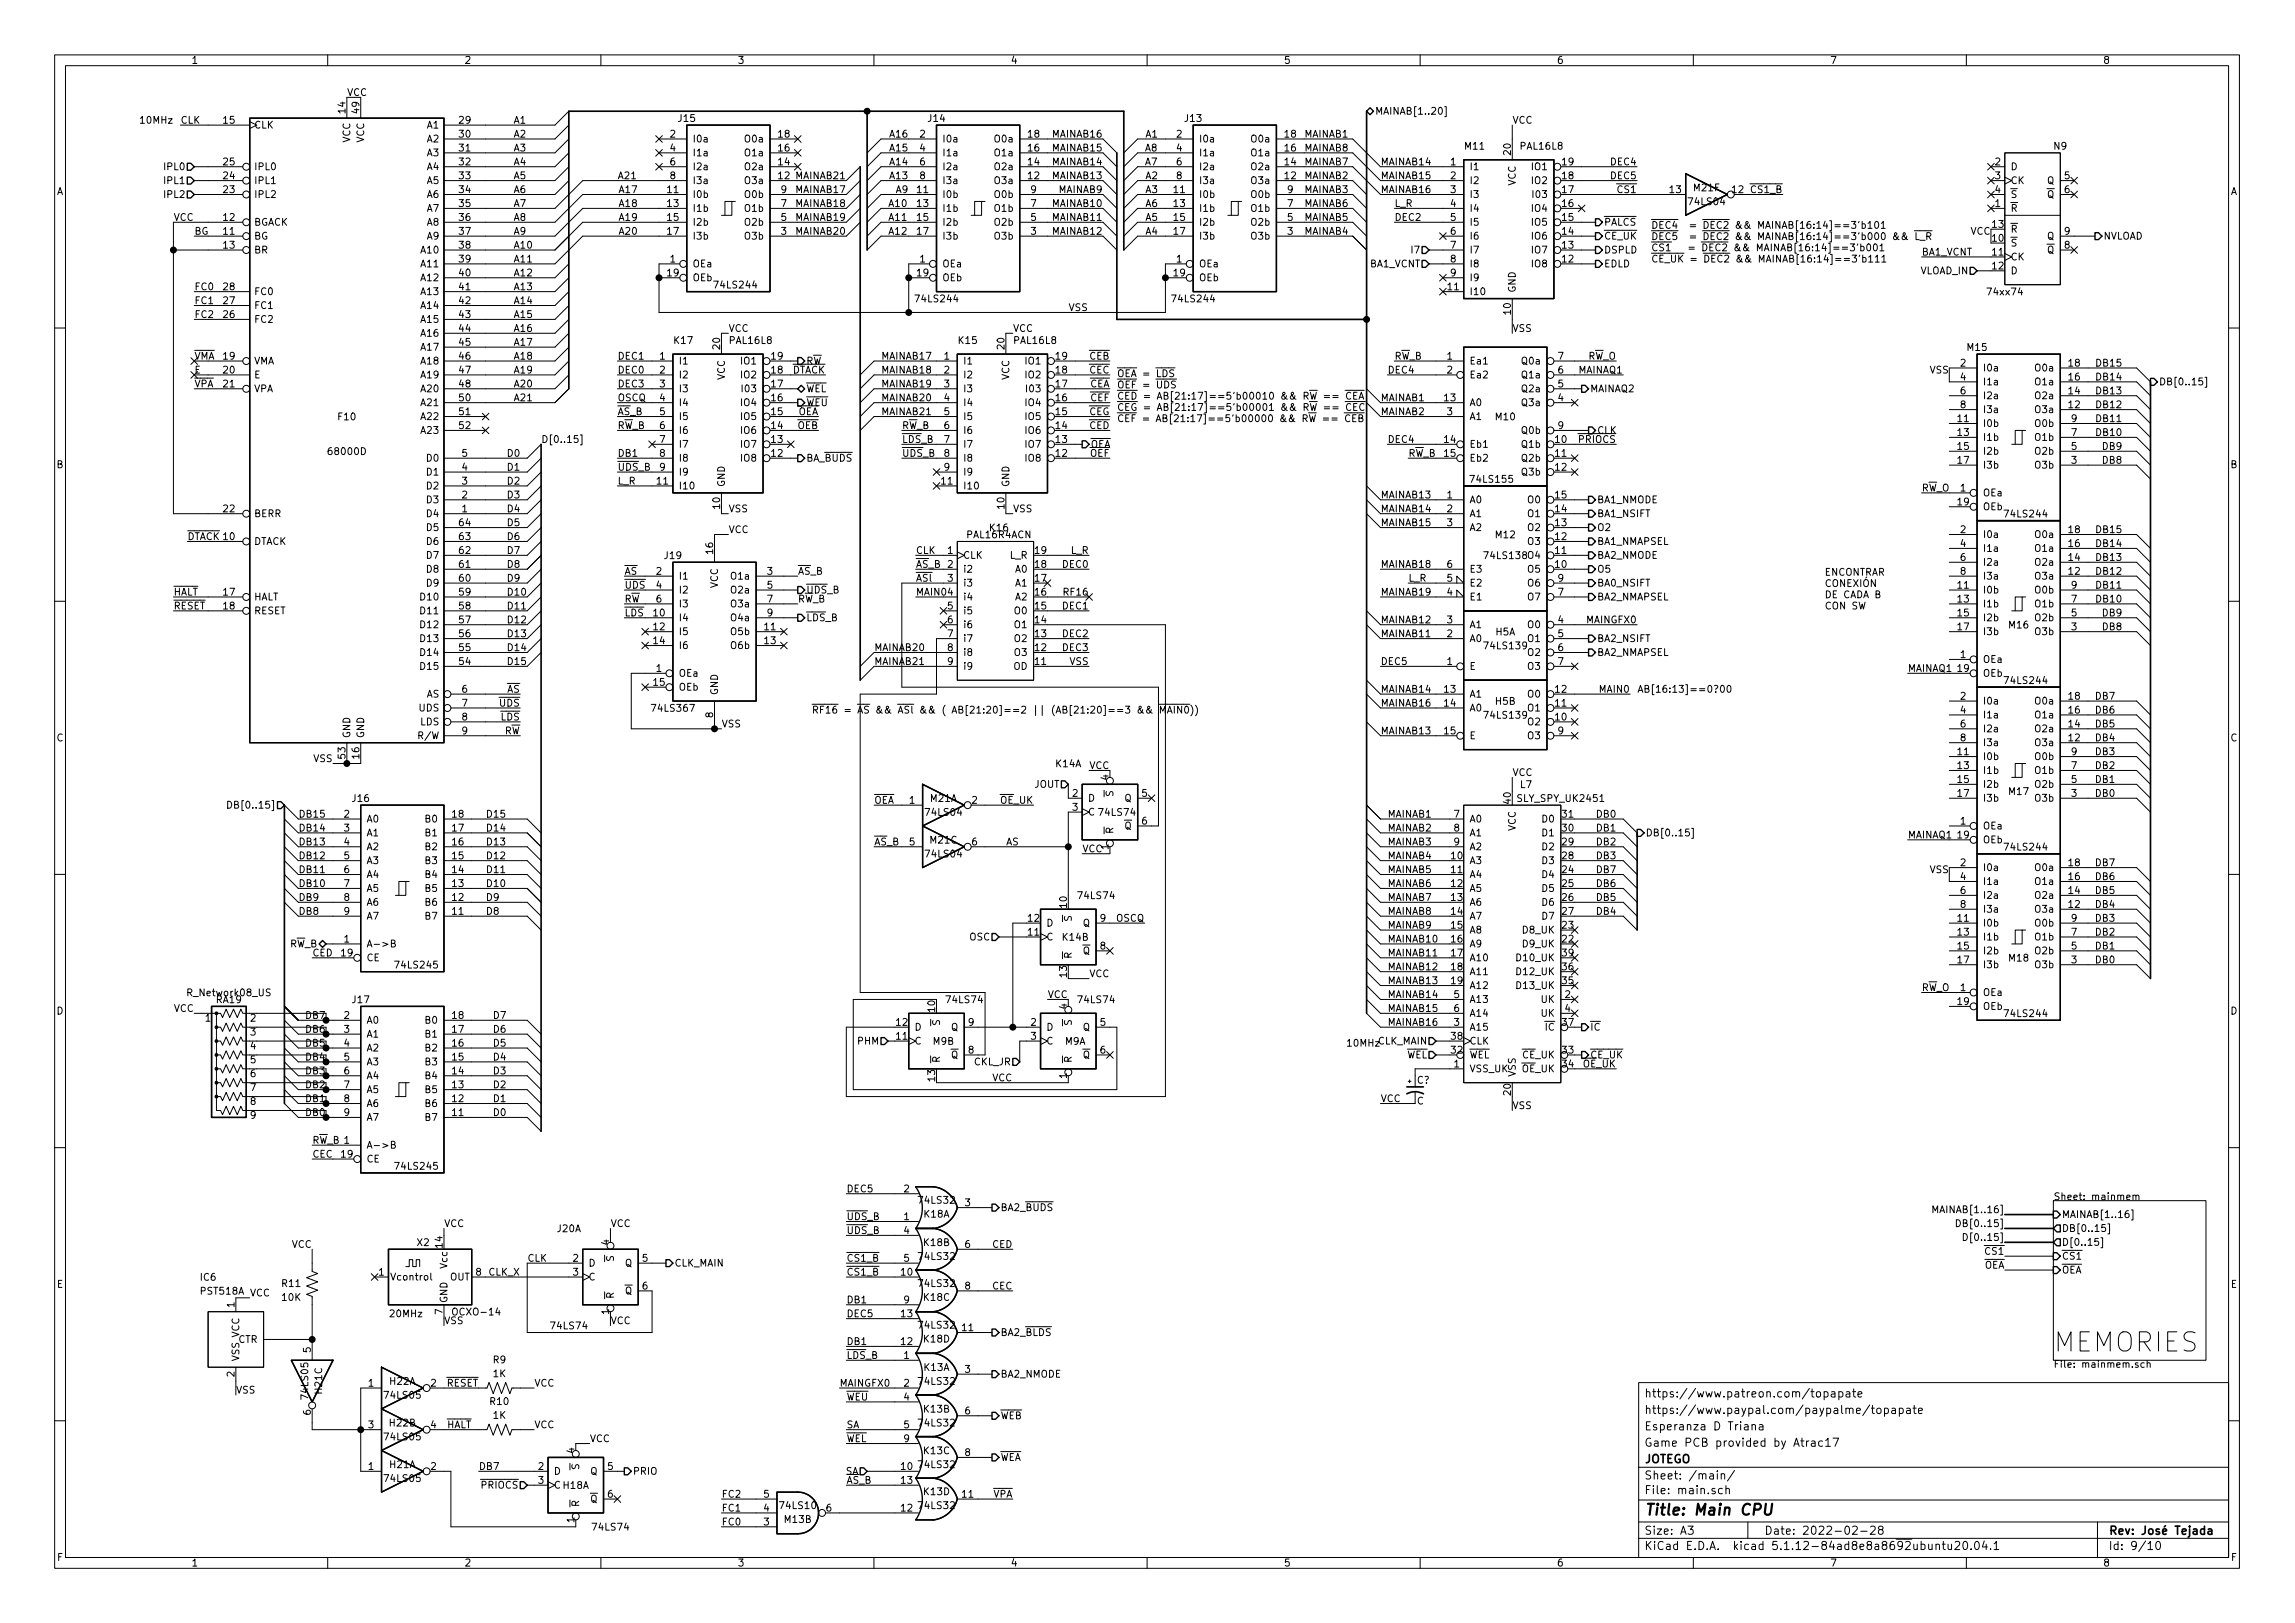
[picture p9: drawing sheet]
<svg xmlns="http://www.w3.org/2000/svg" width="420mm" height="297mm" viewBox="0 0 420 297" stroke-linecap="round" stroke-linejoin="round" font-family="sans-serif">
<defs><g id="words">
<text font-size="4.9" x="375.9" y="247.4">MEMORIES</text>
<text font-size="2.8" x="301" y="277.3">Title: Main CPU</text>
<g font-size="2.1">
<text x="301" y="255.8">https://www.patreon.com/topapate</text>
<text x="301" y="261.8">Esperanza D Triana</text>
<text x="301" y="258.8">https://www.paypal.com/paypalme/topapate</text>
<text x="301" y="267.8">JOTEGO</text>
<text x="301" y="264.8">Game PCB provided by Atrac17</text>
<text x="301" y="273.5">File: main.sch</text>
<text x="301" y="270.8">Sheet: /main/</text>
<text x="301" y="280.9">Size: A3</text>
<text x="323" y="280.9">Date: 2022-02-28</text>
<text x="386" y="280.9">Rev: José Tejada</text>
<text x="301" y="283.7">KiCad E.D.A. kicad 5.1.12-84ad8e8a8692ubuntu20.04.1</text>
<text x="386" y="283.7">Id: 9/10</text>
</g>
<g font-size="1.8">
<text x="35" y="11.7">1</text>
<text x="85" y="11.7">2</text>
<text x="135" y="11.7">3</text>
<text x="185" y="11.7">4</text>
<text x="235" y="11.7">5</text>
<text x="285" y="11.7">6</text>
<text x="335" y="11.7">7</text>
<text x="385" y="11.7">8</text>
<text x="63.5" y="17.6">VCC</text>
<text x="25.4" y="22.6">10MHz</text>
<text x="33" y="22.6">CLK</text>
<text x="40.9" y="22.6">15</text>
<text x="46.5" y="23.5">CLK</text>
<text x="63.2" y="20.7" transform="rotate(-90 63.2 20.7)">14</text>
<text x="65.8" y="20.7" transform="rotate(-90 65.8 20.7)">49</text>
<text x="78.3" y="23.5">A1</text>
<text x="84.1" y="22.6">29</text>
<text x="94" y="22.6">A1</text>
<text x="124.3" y="22.3">J15</text>
<text x="170" y="22.3">J14</text>
<text x="217" y="22.3">J13</text>
<text x="251.7" y="21">MAINAB[1..20]</text>
<text x="276.9" y="22.6">VCC</text>
<text x="64.1" y="26.1" transform="rotate(-90 64.1 26.1)">VCC</text>
<text x="66.7" y="26.1" transform="rotate(-90 66.7 26.1)">VCC</text>
<text x="78.3" y="26.1">A2</text>
<text x="78.3" y="28.6">A3</text>
<text x="84.1" y="25.2">30</text>
<text x="84.1" y="27.7">31</text>
<text x="94" y="25.2">A2</text>
<text x="94" y="27.7">A3</text>
<text x="122.7" y="25.2">2</text>
<text x="122.7" y="27.7">4</text>
<text x="126.7" y="26.1">I0a</text>
<text x="126.7" y="28.6">I1a</text>
<text x="136.6" y="28.6">O1a</text>
<text x="136.6" y="26.1">O0a</text>
<text x="142.5" y="27.7">16</text>
<text x="142.5" y="25.2">18</text>
<text x="163.1" y="25.2">A16</text>
<text x="163.1" y="27.7">A15</text>
<text x="168.4" y="25.2">2</text>
<text x="168.4" y="27.7">4</text>
<text x="172.5" y="26.1">I0a</text>
<text x="172.5" y="28.6">I1a</text>
<text x="182.3" y="28.6">O1a</text>
<text x="182.3" y="26.1">O0a</text>
<text x="188.3" y="27.7">16</text>
<text x="188.3" y="25.2">18</text>
<text x="192.9" y="27.7">MAINAB15</text>
<text x="192.9" y="25.2">MAINAB16</text>
<text x="209.5" y="27.7">A8</text>
<text x="209.8" y="25.2">A1</text>
<text x="215.4" y="25.2">2</text>
<text x="215.4" y="27.7">4</text>
<text x="219.5" y="26.1">I0a</text>
<text x="219.5" y="28.6">I1a</text>
<text x="229.3" y="28.6">O1a</text>
<text x="229.3" y="26.1">O0a</text>
<text x="235.3" y="27.7">16</text>
<text x="235.3" y="25.2">18</text>
<text x="238.8" y="27.7">MAINAB8</text>
<text x="238.8" y="25.2">MAINAB1</text>
<text x="268.3" y="27.4">M11</text>
<text x="276.6" y="28.3" transform="rotate(-90 276.6 28.3)">20</text>
<text x="278.4" y="27.4">PAL16L8</text>
<text x="376.1" y="27.4">N9</text>
<text x="10.4" y="35.7">A</text>
<text x="30.3" y="33.7">IPL1</text>
<text x="30.3" y="31.2">IPL0</text>
<text x="40.9" y="35.3">23</text>
<text x="40.9" y="32.8">24</text>
<text x="40.9" y="30.3">25</text>
<text x="46.5" y="33.7">IPL1</text>
<text x="46.5" y="31.2">IPL0</text>
<text x="78.3" y="31.2">A4</text>
<text x="78.3" y="33.7">A5</text>
<text x="84.1" y="30.3">32</text>
<text x="84.1" y="32.8">33</text>
<text x="84.1" y="35.3">34</text>
<text x="94" y="30.3">A4</text>
<text x="94" y="32.8">A5</text>
<text x="94" y="35.3">A6</text>
<text x="113" y="32.8">A21</text>
<text x="113.6" y="35.3">A17</text>
<text x="122.2" y="35.3">11</text>
<text x="122.7" y="30.3">6</text>
<text x="122.7" y="32.8">8</text>
<text x="126.7" y="31.2">I2a</text>
<text x="126.7" y="33.7">I3a</text>
<text x="136.6" y="33.7">O3a</text>
<text x="136.6" y="31.2">O2a</text>
<text x="142.5" y="32.8">12</text>
<text x="142.5" y="30.3">14</text>
<text x="143" y="35.3">9</text>
<text x="145.9" y="35.3">MAINAB17</text>
<text x="145.9" y="32.8">MAINAB21</text>
<text x="163.1" y="30.3">A14</text>
<text x="163.1" y="32.8">A13</text>
<text x="164.1" y="35.3">A9</text>
<text x="167.9" y="35.3">11</text>
<text x="168.4" y="30.3">6</text>
<text x="168.4" y="32.8">8</text>
<text x="172.5" y="31.2">I2a</text>
<text x="172.5" y="33.7">I3a</text>
<text x="182.3" y="33.7">O3a</text>
<text x="182.3" y="31.2">O2a</text>
<text x="188.3" y="32.8">12</text>
<text x="188.3" y="30.3">14</text>
<text x="188.7" y="35.3">9</text>
<text x="192.9" y="32.8">MAINAB13</text>
<text x="192.9" y="30.3">MAINAB14</text>
<text x="193.9" y="35.3">MAINAB9</text>
<text x="209.5" y="30.3">A7</text>
<text x="209.8" y="35.3">A3</text>
<text x="209.8" y="32.8">A2</text>
<text x="214.9" y="35.3">11</text>
<text x="215.4" y="30.3">6</text>
<text x="215.4" y="32.8">8</text>
<text x="219.5" y="31.2">I2a</text>
<text x="219.5" y="33.7">I3a</text>
<text x="229.3" y="33.7">O3a</text>
<text x="229.3" y="31.2">O2a</text>
<text x="235.3" y="32.8">12</text>
<text x="235.3" y="30.3">14</text>
<text x="235.7" y="35.3">9</text>
<text x="238.8" y="30.3">MAINAB7</text>
<text x="238.8" y="32.8">MAINAB2</text>
<text x="238.8" y="35.3">MAINAB3</text>
<text x="252.7" y="32.8">MAINAB15</text>
<text x="252.7" y="35.3">MAINAB16</text>
<text x="252.7" y="30.3">MAINAB14</text>
<text x="265.6" y="30.3">1</text>
<text x="265.6" y="32.8">2</text>
<text x="265.6" y="35.3">3</text>
<text x="269" y="31.2">I1</text>
<text x="269" y="33.7">I2</text>
<text x="277.5" y="34" transform="rotate(-90 277.5 34)">VCC</text>
<text x="280.6" y="33.7">IO2</text>
<text x="280.6" y="31.2">IO1</text>
<text x="286.1" y="35.3">17</text>
<text x="286.1" y="32.8">18</text>
<text x="286.1" y="30.3">19</text>
<text x="295" y="32.8">DEC5</text>
<text x="295" y="30.3">DEC4</text>
<text x="296.3" y="35.3">CS1</text>
<text x="305.7" y="35.3">13</text>
<text x="310.2" y="35">M21F</text>
<text x="317.2" y="35.3">12</text>
<text x="320.7" y="35.3">CS1_B</text>
<text x="365.3" y="30.3">2</text>
<text x="365.3" y="32.8">3</text>
<text x="365.3" y="35.3">4</text>
<text x="368" y="31.2">D</text>
<text x="368" y="33.7">CK</text>
<text x="374.8" y="33.7">Q</text>
<text x="378" y="32.8">5</text>
<text x="378" y="35.3">6</text>
<text x="408.4" y="35.7">A</text>
<text x="30.3" y="36.2">IPL2</text>
<text x="31.7" y="40.4">VCC</text>
<text x="40.9" y="40.4">12</text>
<text x="46.5" y="41.3">BGACK</text>
<text x="46.5" y="36.2">IPL2</text>
<text x="78.3" y="36.2">A6</text>
<text x="78.3" y="38.8">A7</text>
<text x="78.3" y="41.3">A8</text>
<text x="84.1" y="37.9">35</text>
<text x="84.1" y="40.4">36</text>
<text x="94" y="37.9">A7</text>
<text x="94" y="40.4">A8</text>
<text x="113.6" y="40.4">A19</text>
<text x="113.6" y="37.9">A18</text>
<text x="122.2" y="37.9">13</text>
<text x="122.2" y="40.4">15</text>
<text x="126.7" y="36.2">I0b</text>
<text x="126.7" y="38.8">I1b</text>
<text x="126.7" y="41.3">I2b</text>
<text x="136.5" y="41.3">O2b</text>
<text x="136.5" y="38.8">O1b</text>
<text x="136.5" y="36.2">O0b</text>
<text x="143" y="40.4">5</text>
<text x="143" y="37.9">7</text>
<text x="145.9" y="37.9">MAINAB18</text>
<text x="145.9" y="40.4">MAINAB19</text>
<text x="162.6" y="40.4">A11</text>
<text x="162.6" y="37.9">A10</text>
<text x="167.9" y="37.9">13</text>
<text x="167.9" y="40.4">15</text>
<text x="172.5" y="36.2">I0b</text>
<text x="172.5" y="38.8">I1b</text>
<text x="172.5" y="41.3">I2b</text>
<text x="182.2" y="41.3">O2b</text>
<text x="182.2" y="38.8">O1b</text>
<text x="182.2" y="36.2">O0b</text>
<text x="188.7" y="40.4">5</text>
<text x="188.7" y="37.9">7</text>
<text x="192.9" y="37.9">MAINAB10</text>
<text x="192.9" y="40.4">MAINAB11</text>
<text x="209.8" y="40.4">A5</text>
<text x="209.8" y="37.9">A6</text>
<text x="214.9" y="37.9">13</text>
<text x="214.9" y="40.4">15</text>
<text x="219.5" y="36.2">I0b</text>
<text x="219.5" y="38.8">I1b</text>
<text x="219.5" y="41.3">I2b</text>
<text x="229.2" y="41.3">O2b</text>
<text x="229.2" y="38.8">O1b</text>
<text x="229.2" y="36.2">O0b</text>
<text x="235.7" y="40.4">5</text>
<text x="235.7" y="37.9">7</text>
<text x="238.8" y="37.9">MAINAB6</text>
<text x="238.8" y="40.4">MAINAB5</text>
<text x="255.3" y="37.9">L_R</text>
<text x="255.3" y="40.4">DEC2</text>
<text x="265.6" y="37.9">4</text>
<text x="265.6" y="40.4">5</text>
<text x="269" y="36.2">I3</text>
<text x="269" y="38.8">I4</text>
<text x="269" y="41.3">I5</text>
<text x="280.6" y="41.3">IO5</text>
<text x="280.6" y="38.8">IO4</text>
<text x="281" y="36.2">I03</text>
<text x="286.1" y="40.4">15</text>
<text x="286.1" y="37.9">16</text>
<text x="293.6" y="41.3">PALCS</text>
<text x="302.3" y="41.9">DEC4 = DEC2 &amp;&amp; MAINAB[16:14]==3'b101</text>
<text x="309.3" y="37.6">74LS04</text>
<text x="364.8" y="41.7">13</text>
<text x="365.3" y="37.9">1</text>
<text x="368" y="38.8">R</text>
<text x="368" y="36.2">S</text>
<text x="374.8" y="36.2">Q</text>
<text x="35.6" y="43">BG</text>
<text x="40.9" y="43">11</text>
<text x="40.9" y="45.5">13</text>
<text x="46.5" y="43.9">BG</text>
<text x="46.5" y="46.4">BR</text>
<text x="77.3" y="46.4">A10</text>
<text x="78.3" y="43.9">A9</text>
<text x="84.1" y="43">37</text>
<text x="84.1" y="45.5">38</text>
<text x="94" y="43">A9</text>
<text x="94" y="45.5">A10</text>
<text x="113.6" y="43">A20</text>
<text x="122.2" y="43">17</text>
<text x="126.7" y="43.9">I3b</text>
<text x="136.5" y="43.9">O3b</text>
<text x="143" y="43">3</text>
<text x="145.9" y="43">MAINAB20</text>
<text x="162.6" y="43">A12</text>
<text x="167.9" y="43">17</text>
<text x="172.5" y="43.9">I3b</text>
<text x="182.2" y="43.9">O3b</text>
<text x="188.7" y="43">3</text>
<text x="192.9" y="43">MAINAB12</text>
<text x="209.8" y="43">A4</text>
<text x="214.9" y="43">17</text>
<text x="219.5" y="43.9">I3b</text>
<text x="229.2" y="43.9">O3b</text>
<text x="235.7" y="43">3</text>
<text x="238.8" y="43">MAINAB4</text>
<text x="258.6" y="46.4">I7</text>
<text x="265.6" y="43">6</text>
<text x="265.6" y="45.5">7</text>
<text x="269" y="43.9">I6</text>
<text x="269" y="46.4">I7</text>
<text x="280.6" y="46.4">IO7</text>
<text x="280.6" y="43.9">IO6</text>
<text x="286.1" y="45.5">13</text>
<text x="286.1" y="43">14</text>
<text x="293.6" y="46.4">DSPLD</text>
<text x="293.6" y="43.9">CE_UK</text>
<text x="302.3" y="43.9">DEC5 = DEC2 &amp;&amp; MAINAB[16:14]==3'b000 &amp;&amp; L_R</text>
<text x="302.3" y="46">CS1</text>
<text x="307.2" y="46">= DEC2 &amp;&amp; MAINAB[16:14]==3'b001</text>
<text x="351.8" y="46.8">BA1_VCNT</text>
<text x="360.8" y="43">VCC</text>
<text x="364.8" y="44.2">10</text>
<text x="364.8" y="46.8">11</text>
<text x="368" y="45.1">S</text>
<text x="368" y="47.7">CK</text>
<text x="368" y="42.6">R</text>
<text x="374.8" y="46.4">Q</text>
<text x="374.8" y="43.9">Q</text>
<text x="378" y="45.5">8</text>
<text x="378" y="43">9</text>
<text x="385.1" y="43.9">NVLOAD</text>
<text x="35.6" y="53.1">FC0</text>
<text x="40.9" y="53.1">28</text>
<text x="77.3" y="48.9">A11</text>
<text x="77.3" y="51.5">A12</text>
<text x="84.1" y="48">39</text>
<text x="84.1" y="50.6">40</text>
<text x="84.1" y="53.1">41</text>
<text x="94" y="48">A11</text>
<text x="94" y="50.6">A12</text>
<text x="94" y="53.1">A13</text>
<text x="122.2" y="50.6">19</text>
<text x="122.7" y="48">1</text>
<text x="126.7" y="48.9">OEa</text>
<text x="126.7" y="51.5">OEb</text>
<text x="131" y="52.8">74LS244</text>
<text x="167.9" y="50.6">19</text>
<text x="168.4" y="48">1</text>
<text x="172.5" y="48.9">OEa</text>
<text x="172.5" y="51.5">OEb</text>
<text x="214.9" y="50.6">19</text>
<text x="215.4" y="48">1</text>
<text x="219.5" y="48.9">OEa</text>
<text x="219.5" y="51.5">OEb</text>
<text x="250.7" y="48.9">BA1_VCNT</text>
<text x="265.1" y="53.1">11</text>
<text x="265.6" y="48">8</text>
<text x="265.6" y="50.6">9</text>
<text x="269" y="48.9">I8</text>
<text x="269" y="51.5">I9</text>
<text x="277.5" y="53.6" transform="rotate(-90 277.5 53.6)">GND</text>
<text x="280.6" y="48.9">IO8</text>
<text x="286.1" y="48">12</text>
<text x="293.6" y="48.9">EDLD</text>
<text x="302.3" y="48">CE_UK = DEC2 &amp;&amp; MAINAB[16:14]==3'b111</text>
<text x="351.5" y="50.2">VLOAD_IN</text>
<text x="364.8" y="49.3">12</text>
<text x="368" y="50.2">D</text>
<text x="35.6" y="55.7">FC1</text>
<text x="35.6" y="58.2">FC2</text>
<text x="40.9" y="58.2">26</text>
<text x="40.9" y="55.7">27</text>
<text x="46.5" y="59.1">FC2</text>
<text x="46.5" y="56.6">FC1</text>
<text x="46.5" y="54">FC0</text>
<text x="77.3" y="54">A13</text>
<text x="77.3" y="56.6">A14</text>
<text x="77.3" y="59.1">A15</text>
<text x="84.1" y="55.7">42</text>
<text x="84.1" y="58.2">43</text>
<text x="94" y="55.7">A14</text>
<text x="94" y="58.2">A15</text>
<text x="167.9" y="55.3">74LS244</text>
<text x="195.6" y="56.9">VSS</text>
<text x="214.9" y="55.3">74LS244</text>
<text x="269" y="54">I10</text>
<text x="276.6" y="57.5" transform="rotate(-90 276.6 57.5)">10</text>
<text x="364.1" y="54.1">74xx74</text>
<text x="35.6" y="65.8">VMA</text>
<text x="40.9" y="65.8">19</text>
<text x="77.3" y="61.6">A16</text>
<text x="77.3" y="64.2">A17</text>
<text x="84.1" y="60.7">44</text>
<text x="84.1" y="63.3">45</text>
<text x="84.1" y="65.8">46</text>
<text x="94" y="63.3">A17</text>
<text x="94" y="65.8">A18</text>
<text x="94" y="60.7">A16</text>
<text x="113" y="65.8">DEC1</text>
<text x="120.8" y="65.8">1</text>
<text x="123.5" y="63">K17</text>
<text x="131.8" y="63.9" transform="rotate(-90 131.8 63.9)">20</text>
<text x="133.3" y="60.7">VCC</text>
<text x="133.7" y="63">PAL16L8</text>
<text x="141.3" y="65.8">19</text>
<text x="161.3" y="65.8">MAINAB17</text>
<text x="172.9" y="65.8">1</text>
<text x="175.5" y="63">K15</text>
<text x="183.9" y="63.9" transform="rotate(-90 183.9 63.9)">20</text>
<text x="185.4" y="60.7">VCC</text>
<text x="185.7" y="63">PAL16L8</text>
<text x="193.3" y="65.8">19</text>
<text x="199.5" y="65.8">CEB</text>
<text x="255.3" y="65.8">RW_B</text>
<text x="264.9" y="65.8">1</text>
<text x="276.9" y="60.7">VSS</text>
<text x="285.3" y="65.8">7</text>
<text x="290.6" y="65.8">RW_O</text>
<text x="360.2" y="64.2">M15</text>
<text x="35.6" y="68.4">E</text>
<text x="35.6" y="70.9">VPA</text>
<text x="40.9" y="68.4">20</text>
<text x="40.9" y="70.9">21</text>
<text x="46.5" y="66.7">VMA</text>
<text x="46.5" y="69.3">E</text>
<text x="46.5" y="71.8">VPA</text>
<text x="77.3" y="66.7">A18</text>
<text x="77.3" y="69.3">A19</text>
<text x="77.3" y="71.8">A20</text>
<text x="84.1" y="68.4">47</text>
<text x="84.1" y="70.9">48</text>
<text x="94" y="70.9">A20</text>
<text x="94" y="68.4">A19</text>
<text x="113" y="68.4">DEC0</text>
<text x="113" y="70.9">DEC3</text>
<text x="120.8" y="68.4">2</text>
<text x="120.8" y="70.9">3</text>
<text x="124.2" y="66.7">I1</text>
<text x="124.2" y="69.3">I2</text>
<text x="124.2" y="71.8">I3</text>
<text x="132.7" y="69.6" transform="rotate(-90 132.7 69.6)">VCC</text>
<text x="135.8" y="69.3">IO2</text>
<text x="135.8" y="66.7">IO1</text>
<text x="136.2" y="71.8">I03</text>
<text x="141.3" y="70.9">17</text>
<text x="141.3" y="68.4">18</text>
<text x="144.9" y="68.4">DTACK</text>
<text x="147.6" y="66.7">RW</text>
<text x="147.6" y="71.8">WEL</text>
<text x="161.3" y="70.9">MAINAB19</text>
<text x="161.3" y="68.4">MAINAB18</text>
<text x="172.9" y="68.4">2</text>
<text x="172.9" y="70.9">3</text>
<text x="176.3" y="66.7">I1</text>
<text x="176.3" y="69.3">I2</text>
<text x="176.3" y="71.8">I3</text>
<text x="184.8" y="69.6" transform="rotate(-90 184.8 69.6)">VCC</text>
<text x="187.9" y="69.3">IO2</text>
<text x="187.9" y="66.7">IO1</text>
<text x="188.3" y="71.8">I03</text>
<text x="193.3" y="70.9">17</text>
<text x="193.3" y="68.4">18</text>
<text x="199.5" y="70.9">CEA</text>
<text x="199.5" y="68.4">CEC</text>
<text x="204.5" y="69">OEA = LDS</text>
<text x="204.5" y="71.1">OEF = UDS</text>
<text x="254" y="68.4">DEC4</text>
<text x="264.9" y="68.4">2</text>
<text x="269" y="66.7">Ea1</text>
<text x="269" y="69.3">Ea2</text>
<text x="278.8" y="71.8">Q2a</text>
<text x="278.8" y="69.3">Q1a</text>
<text x="278.8" y="66.7">Q0a</text>
<text x="285.3" y="70.9">5</text>
<text x="285.3" y="68.4">6</text>
<text x="289" y="68.4">MAINAQ1</text>
<text x="291.1" y="71.8">MAINAQ2</text>
<text x="353.3" y="68.4">VSS</text>
<text x="358.9" y="67.1">2</text>
<text x="358.9" y="69.6">4</text>
<text x="363" y="68">I0a</text>
<text x="363" y="70.5">I1a</text>
<text x="372.8" y="70.5">O1a</text>
<text x="372.8" y="68">O0a</text>
<text x="378.8" y="69.6">16</text>
<text x="378.8" y="67.1">18</text>
<text x="384.1" y="67.1">DB15</text>
<text x="384.1" y="69.6">DB14</text>
<text x="395.2" y="70.5">DB[0..15]</text>
<text x="62" y="76.9">F10</text>
<text x="77.3" y="74.3">A21</text>
<text x="77.3" y="76.9">A22</text>
<text x="84.1" y="73.4">50</text>
<text x="84.1" y="76">51</text>
<text x="94" y="73.4">A21</text>
<text x="113" y="76">AS_B</text>
<text x="113" y="73.4">OSCQ</text>
<text x="120.8" y="73.4">4</text>
<text x="120.8" y="76">5</text>
<text x="124.2" y="74.3">I4</text>
<text x="124.2" y="76.9">I5</text>
<text x="135.8" y="76.9">IO5</text>
<text x="135.8" y="74.3">IO4</text>
<text x="141.3" y="76">15</text>
<text x="141.3" y="73.4">16</text>
<text x="146" y="76">OEA</text>
<text x="147.6" y="74.3">WEU</text>
<text x="161.3" y="76">MAINAB21</text>
<text x="161.3" y="73.4">MAINAB20</text>
<text x="172.9" y="73.4">4</text>
<text x="172.9" y="76">5</text>
<text x="176.3" y="74.3">I4</text>
<text x="176.3" y="76.9">I5</text>
<text x="187.9" y="76.9">IO5</text>
<text x="187.9" y="74.3">IO4</text>
<text x="193.3" y="76">15</text>
<text x="193.3" y="73.4">16</text>
<text x="199.4" y="76">CEG</text>
<text x="199.7" y="73.4">CEF</text>
<text x="204.5" y="73.1">CED = AB[21:17]==5b00010 &amp;&amp; RW == CEA</text>
<text x="204.5" y="75.2">CEG = AB[21:17]==5b00001 &amp;&amp; RW == CEC</text>
<text x="204.5" y="77.3">CEF = AB[21:17]==5b00000 &amp;&amp; RW == CEB</text>
<text x="252.7" y="73.4">MAINAB1</text>
<text x="252.7" y="76">MAINAB2</text>
<text x="264.5" y="73.4">13</text>
<text x="264.9" y="76">3</text>
<text x="269" y="74.3">A0</text>
<text x="269" y="76.9">A1</text>
<text x="273.9" y="76.9">M10</text>
<text x="278.8" y="74.3">Q3a</text>
<text x="285.3" y="73.4">4</text>
<text x="358.4" y="77.3">11</text>
<text x="358.9" y="72.2">6</text>
<text x="358.9" y="74.7">8</text>
<text x="363" y="73.1">I2a</text>
<text x="363" y="75.6">I3a</text>
<text x="372.8" y="75.6">O3a</text>
<text x="372.8" y="73.1">O2a</text>
<text x="378.8" y="74.7">12</text>
<text x="378.8" y="72.2">14</text>
<text x="379.2" y="77.3">9</text>
<text x="384.1" y="72.2">DB13</text>
<text x="384.1" y="74.7">DB12</text>
<text x="384.1" y="77.3">DB11</text>
<text x="60.4" y="83.3">68000D</text>
<text x="77.3" y="79.4">A23</text>
<text x="84.1" y="78.5">52</text>
<text x="84.6" y="83.6">5</text>
<text x="92.7" y="83.6">D0</text>
<text x="99.1" y="81.1">D[0..15]</text>
<text x="113" y="83.6">DB1</text>
<text x="113" y="78.5">RW_B</text>
<text x="120.8" y="78.5">6</text>
<text x="120.8" y="81.1">7</text>
<text x="120.8" y="83.6">8</text>
<text x="124.2" y="79.4">I6</text>
<text x="124.2" y="82">I7</text>
<text x="135.8" y="82">IO7</text>
<text x="135.8" y="79.4">IO6</text>
<text x="141.3" y="83.6">12</text>
<text x="141.3" y="81.1">13</text>
<text x="141.3" y="78.5">14</text>
<text x="146" y="78.5">OEB</text>
<text x="165.1" y="78.5">RW_B</text>
<text x="165.1" y="81.1">LDS_B</text>
<text x="165.1" y="83.6">UDS_B</text>
<text x="172.9" y="78.5">6</text>
<text x="172.9" y="81.1">7</text>
<text x="172.9" y="83.6">8</text>
<text x="176.3" y="79.4">I6</text>
<text x="176.3" y="82">I7</text>
<text x="187.9" y="82">IO7</text>
<text x="187.9" y="79.4">IO6</text>
<text x="193.3" y="83.6">12</text>
<text x="193.3" y="81.1">13</text>
<text x="193.3" y="78.5">14</text>
<text x="199.5" y="78.5">CED</text>
<text x="199.6" y="83.6">OEF</text>
<text x="199.6" y="82">OEA</text>
<text x="254" y="81.1">DEC4</text>
<text x="257.8" y="83.6">RW_B</text>
<text x="264.5" y="81.1">14</text>
<text x="264.5" y="83.6">15</text>
<text x="269" y="82">Eb1</text>
<text x="278.8" y="82">Q1b</text>
<text x="278.8" y="79.4">Q0b</text>
<text x="284.8" y="81.1">10</text>
<text x="284.8" y="83.6">11</text>
<text x="285.3" y="78.5">9</text>
<text x="289.1" y="81.1">PRIOCS</text>
<text x="292.4" y="79.4">CLK</text>
<text x="358.4" y="79.8">13</text>
<text x="358.4" y="82.3">15</text>
<text x="363" y="78.1">I0b</text>
<text x="363" y="80.7">I1b</text>
<text x="363" y="83.2">I2b</text>
<text x="372.7" y="83.2">O2b</text>
<text x="372.7" y="80.7">O1b</text>
<text x="372.7" y="78.1">O0b</text>
<text x="379.2" y="82.3">5</text>
<text x="379.2" y="79.8">7</text>
<text x="384.1" y="79.8">DB10</text>
<text x="385.1" y="82.3">DB9</text>
<text x="10.4" y="85.7">B</text>
<text x="78.3" y="89.6">D2</text>
<text x="78.3" y="87">D1</text>
<text x="78.3" y="84.5">D0</text>
<text x="84.6" y="88.7">3</text>
<text x="84.6" y="86.1">4</text>
<text x="92.7" y="86.1">D1</text>
<text x="92.7" y="88.7">D2</text>
<text x="113" y="86.1">UDS_B</text>
<text x="113" y="88.7">L_R</text>
<text x="120.3" y="88.7">11</text>
<text x="120.8" y="86.1">9</text>
<text x="124.2" y="84.5">I8</text>
<text x="124.2" y="87">I9</text>
<text x="124.2" y="89.6">I10</text>
<text x="132.7" y="89.2" transform="rotate(-90 132.7 89.2)">GND</text>
<text x="135.8" y="84.5">IO8</text>
<text x="147.6" y="84.5">BA_BUDS</text>
<text x="172.4" y="88.7">11</text>
<text x="172.9" y="86.1">9</text>
<text x="176.3" y="84.5">I8</text>
<text x="176.3" y="87">I9</text>
<text x="176.3" y="89.6">I10</text>
<text x="184.8" y="89.2" transform="rotate(-90 184.8 89.2)">GND</text>
<text x="187.9" y="84.5">IO8</text>
<text x="269" y="84.5">Eb2</text>
<text x="269.5" y="88.4">74LS155</text>
<text x="278.8" y="84.5">Q2b</text>
<text x="278.8" y="87">Q3b</text>
<text x="284.8" y="86.1">12</text>
<text x="351.8" y="90">RW_O</text>
<text x="358.4" y="84.9">17</text>
<text x="358.9" y="90">1</text>
<text x="363" y="85.8">I3b</text>
<text x="372.7" y="85.8">O3b</text>
<text x="379.2" y="84.9">3</text>
<text x="385.1" y="84.9">DB8</text>
<text x="408.4" y="85.7">B</text>
<text x="40.9" y="93.8">22</text>
<text x="46.5" y="94.7">BERR</text>
<text x="78.3" y="94.7">D4</text>
<text x="78.3" y="92.1">D3</text>
<text x="84.6" y="93.8">1</text>
<text x="84.6" y="91.2">2</text>
<text x="92.7" y="91.2">D3</text>
<text x="92.7" y="93.8">D4</text>
<text x="131.8" y="93.1" transform="rotate(-90 131.8 93.1)">10</text>
<text x="133.3" y="93.8">VSS</text>
<text x="183.9" y="93.1" transform="rotate(-90 183.9 93.1)">10</text>
<text x="185.4" y="93.8">VSS</text>
<text x="252.7" y="91.2">MAINAB13</text>
<text x="252.7" y="93.8">MAINAB14</text>
<text x="264.9" y="91.2">1</text>
<text x="264.9" y="93.8">2</text>
<text x="269" y="92.1">A0</text>
<text x="269" y="94.7">A1</text>
<text x="279.8" y="94.7">O1</text>
<text x="279.8" y="92.1">O0</text>
<text x="284.8" y="93.8">14</text>
<text x="284.8" y="91.2">15</text>
<text x="292.4" y="94.7">BA1_NSIFT</text>
<text x="292.4" y="92.1">BA1_NMODE</text>
<text x="358.4" y="92.5">19</text>
<text x="363" y="90.8">OEa</text>
<text x="363" y="93.4">OEb</text>
<text x="367.3" y="94.7">74LS244</text>
<text x="34.3" y="98.8">DTACK 10</text>
<text x="46.5" y="99.7">DTACK</text>
<text x="78.3" y="99.7">D6</text>
<text x="78.3" y="97.2">D5</text>
<text x="84.1" y="101.4">62</text>
<text x="84.1" y="98.8">63</text>
<text x="84.1" y="96.3">64</text>
<text x="92.7" y="96.3">D5</text>
<text x="92.7" y="98.8">D6</text>
<text x="92.7" y="101.4">D7</text>
<text x="130.6" y="101.3" transform="rotate(-90 130.6 101.3)">16</text>
<text x="133.3" y="97.6">VCC</text>
<text x="167.6" y="101.4">CLK</text>
<text x="173.5" y="101.4">1</text>
<text x="177.1" y="98.5">PAL16R4ACN</text>
<text x="181.3" y="97.2">K16</text>
<text x="189.5" y="101.4">19</text>
<text x="196" y="101.4">L_R</text>
<text x="252.7" y="96.3">MAINAB15</text>
<text x="264.9" y="96.3">3</text>
<text x="269" y="97.2">A2</text>
<text x="273.9" y="98.5">M12</text>
<text x="279.8" y="99.7">O3</text>
<text x="279.8" y="97.2">O2</text>
<text x="284.8" y="101.4">11</text>
<text x="284.8" y="98.8">12</text>
<text x="284.8" y="96.3">13</text>
<text x="292.4" y="97.2">O2</text>
<text x="292.4" y="99.7">BA1_NMAPSEL</text>
<text x="358.9" y="97.6">2</text>
<text x="358.9" y="100.1">4</text>
<text x="363" y="98.5">I0a</text>
<text x="363" y="101">I1a</text>
<text x="372.8" y="101">O1a</text>
<text x="372.8" y="98.5">O0a</text>
<text x="378.8" y="100.1">16</text>
<text x="378.8" y="97.6">18</text>
<text x="384.1" y="97.6">DB15</text>
<text x="384.1" y="100.1">DB14</text>
<text x="78.3" y="107.4">D9</text>
<text x="78.3" y="104.8">D8</text>
<text x="78.3" y="102.3">D7</text>
<text x="84.1" y="106.5">60</text>
<text x="84.1" y="103.9">61</text>
<text x="92.7" y="103.9">D8</text>
<text x="92.7" y="106.5">D9</text>
<text x="114.3" y="107.7">UDS</text>
<text x="114.3" y="105.2">AS</text>
<text x="120.2" y="105.2">2</text>
<text x="120.2" y="107.7">4</text>
<text x="121.7" y="102.3">J19</text>
<text x="124.2" y="106.1">I1</text>
<text x="131.4" y="107.7" transform="rotate(-90 131.4 107.7)">VCC</text>
<text x="134.1" y="106.1">O1a</text>
<text x="140.5" y="105.2">3</text>
<text x="140.5" y="107.7">5</text>
<text x="146" y="105.2">AS_B</text>
<text x="167.6" y="106.5">ASl</text>
<text x="167.6" y="103.9">AS_B</text>
<text x="173.5" y="103.9">2</text>
<text x="173.5" y="106.5">3</text>
<text x="176.3" y="102.3">CLK</text>
<text x="176.3" y="104.8">i2</text>
<text x="176.3" y="107.4">i3</text>
<text x="184.9" y="102.3">L_R</text>
<text x="186" y="107.4">A1</text>
<text x="186" y="104.8">A0</text>
<text x="189.5" y="106.5">17</text>
<text x="189.5" y="103.9">18</text>
<text x="194.7" y="103.9">DEC0</text>
<text x="252.7" y="103.9">MAINAB18</text>
<text x="257.8" y="106.5">L_R</text>
<text x="264.9" y="106.5">5</text>
<text x="264.9" y="103.9">6</text>
<text x="269" y="107.4">E2</text>
<text x="269" y="104.8">E3</text>
<text x="272" y="102.3">74LS138 O4</text>
<text x="279.8" y="104.8">O5</text>
<text x="279.8" y="107.4">O6</text>
<text x="284.8" y="103.9">10</text>
<text x="285.3" y="106.5">9</text>
<text x="292.4" y="104.8">O5</text>
<text x="292.4" y="102.3">BA2_NMODE</text>
<text x="292.4" y="107.4">BA0_NSIFT</text>
<text x="334" y="105.4">ENCONTRAR</text>
<text x="334" y="107.4">CONEXIÓN</text>
<text x="358.4" y="107.7">11</text>
<text x="358.9" y="102.7">6</text>
<text x="358.9" y="105.2">8</text>
<text x="363" y="103.5">I2a</text>
<text x="363" y="106.1">I3a</text>
<text x="372.8" y="106.1">O3a</text>
<text x="372.8" y="103.5">O2a</text>
<text x="378.8" y="105.2">12</text>
<text x="378.8" y="102.7">14</text>
<text x="379.2" y="107.7">9</text>
<text x="384.1" y="105.2">DB12</text>
<text x="384.1" y="102.7">DB13</text>
<text x="384.1" y="107.7">DB11</text>
<text x="31.7" y="111.5">RESET</text>
<text x="31.7" y="109">HALT</text>
<text x="40.9" y="109">17</text>
<text x="40.9" y="111.5">18</text>
<text x="46.5" y="109.9">HALT</text>
<text x="46.5" y="112.4">RESET</text>
<text x="77.3" y="112.4">D11</text>
<text x="77.3" y="109.9">D10</text>
<text x="84.1" y="111.5">58</text>
<text x="84.1" y="109">59</text>
<text x="92.7" y="109">D10</text>
<text x="92.7" y="111.5">D11</text>
<text x="114.3" y="110.3">RW</text>
<text x="114.3" y="112.8">LDS</text>
<text x="119.7" y="112.8">10</text>
<text x="120.2" y="110.3">6</text>
<text x="124.2" y="113.7">I4</text>
<text x="124.2" y="108.6">I2</text>
<text x="124.2" y="111.2">I3</text>
<text x="134.1" y="108.6">O2a</text>
<text x="134.1" y="111.2">O3a</text>
<text x="134.1" y="113.7">O4a</text>
<text x="140.5" y="110.3">7</text>
<text x="140.5" y="112.8">9</text>
<text x="146" y="110.3">RW_B</text>
<text x="147.6" y="108.6">UDS_B</text>
<text x="147.6" y="113.7">LDS_B</text>
<text x="167.6" y="109">MAIN0</text>
<text x="173.5" y="109">4</text>
<text x="173.5" y="111.5">5</text>
<text x="176.3" y="109.9">i4</text>
<text x="176.3" y="112.4">i5</text>
<text x="185.9" y="112.4">O0</text>
<text x="186" y="109.9">A2</text>
<text x="189.5" y="111.5">15</text>
<text x="189.5" y="109">16</text>
<text x="194.7" y="111.5">DEC1</text>
<text x="195.1" y="109">RF16</text>
<text x="252.7" y="109">MAINAB19</text>
<text x="264.9" y="109">4</text>
<text x="269" y="109.9">E1</text>
<text x="279.8" y="109.9">O7</text>
<text x="285.3" y="109">7</text>
<text x="292.4" y="109.9">BA2_NMAPSEL</text>
<text x="334" y="109.5">DE CADA B</text>
<text x="334" y="111.5">CON SW</text>
<text x="358.4" y="110.3">13</text>
<text x="358.4" y="112.8">15</text>
<text x="363" y="108.6">I0b</text>
<text x="363" y="111.2">I1b</text>
<text x="363" y="113.7">I2b</text>
<text x="372.7" y="113.7">O2b</text>
<text x="372.7" y="111.2">O1b</text>
<text x="372.7" y="108.6">O0b</text>
<text x="379.2" y="112.8">5</text>
<text x="379.2" y="110.3">7</text>
<text x="384.1" y="110.3">DB10</text>
<text x="385.1" y="112.8">DB9</text>
<text x="77.3" y="117.5">D13</text>
<text x="77.3" y="115">D12</text>
<text x="84.1" y="119.2">55</text>
<text x="84.1" y="116.6">56</text>
<text x="84.1" y="114.1">57</text>
<text x="92.7" y="114.1">D12</text>
<text x="92.7" y="116.6">D13</text>
<text x="92.7" y="119.2">D14</text>
<text x="119.7" y="115.4">12</text>
<text x="119.7" y="117.9">14</text>
<text x="124.2" y="116.2">I5</text>
<text x="124.2" y="118.8">I6</text>
<text x="134" y="116.2">O5b</text>
<text x="134" y="118.8">O6b</text>
<text x="140" y="115.4">11</text>
<text x="140" y="117.9">13</text>
<text x="160" y="119.2">MAINAB20</text>
<text x="173.5" y="114.1">6</text>
<text x="173.5" y="116.6">7</text>
<text x="173.5" y="119.2">8</text>
<text x="176.3" y="115">i6</text>
<text x="176.3" y="117.5">i7</text>
<text x="185.9" y="117.5">O2</text>
<text x="185.9" y="115">O1</text>
<text x="189.5" y="119.2">12</text>
<text x="189.5" y="116.6">13</text>
<text x="189.5" y="114.1">14</text>
<text x="194.7" y="116.6">DEC2</text>
<text x="194.7" y="119.2">DEC3</text>
<text x="252.7" y="114.1">MAINAB12</text>
<text x="252.7" y="116.6">MAINAB11</text>
<text x="264.9" y="116.6">2</text>
<text x="264.9" y="114.1">3</text>
<text x="269" y="117.5">A0</text>
<text x="269" y="115">A1</text>
<text x="272" y="118.8">74LS139</text>
<text x="273.8" y="116.3">H5A</text>
<text x="279.8" y="115">O0</text>
<text x="279.8" y="117.5">O1</text>
<text x="285.3" y="114.1">4</text>
<text x="285.3" y="116.6">5</text>
<text x="285.3" y="119.2">6</text>
<text x="290.6" y="114.1">MAINGFX0</text>
<text x="292.4" y="117.5">BA2_NSIFT</text>
<text x="358.4" y="115.4">17</text>
<text x="363" y="116.2">I3b</text>
<text x="367.9" y="115">M16</text>
<text x="372.7" y="116.2">O3b</text>
<text x="379.2" y="115.4">3</text>
<text x="385.1" y="115.4">DB8</text>
<text x="77.3" y="122.6">D15</text>
<text x="77.3" y="120.1">D14</text>
<text x="84.1" y="121.7">54</text>
<text x="92.7" y="121.7">D15</text>
<text x="119.7" y="125.5">15</text>
<text x="120.2" y="123">1</text>
<text x="124.2" y="123.9">OEa</text>
<text x="160" y="121.7">MAINAB21</text>
<text x="173.5" y="121.7">9</text>
<text x="176.3" y="120.1">i8</text>
<text x="176.3" y="122.6">i9</text>
<text x="185.6" y="122.6">OD</text>
<text x="185.9" y="120.1">O3</text>
<text x="189.5" y="121.7">11</text>
<text x="195.9" y="121.7">VSS</text>
<text x="252.7" y="121.7">DEC5</text>
<text x="264.9" y="121.7">1</text>
<text x="269" y="122.6">E</text>
<text x="279.8" y="120.1">O2</text>
<text x="279.8" y="122.6">O3</text>
<text x="285.3" y="121.7">7</text>
<text x="292.4" y="120.1">BA2_NMAPSEL</text>
<text x="349.2" y="123">MAINAQ1</text>
<text x="358.4" y="123">19</text>
<text x="358.9" y="120.4">1</text>
<text x="363" y="121.3">OEa</text>
<text x="363" y="123.9">OEb</text>
<text x="367.3" y="125.2">74LS244</text>
<text x="76.8" y="130.2">UDS</text>
<text x="78.1" y="127.7">AS</text>
<text x="84.6" y="126.8">6</text>
<text x="84.6" y="129.3">7</text>
<text x="84.6" y="131.9">8</text>
<text x="91.5" y="129.3">UDS</text>
<text x="91.7" y="131.9">LDS</text>
<text x="92.8" y="126.8">AS</text>
<text x="119.6" y="130.3">74LS367</text>
<text x="124.2" y="126.4">OEb</text>
<text x="130.6" y="131.3" transform="rotate(-90 130.6 131.3)">8</text>
<text x="131.4" y="127.3" transform="rotate(-90 131.4 127.3)">GND</text>
<text x="148.6" y="130.6">RF16 = AS &amp;&amp; ASl &amp;&amp; ( AB[21:20]==2 || (AB[21:20]==3 &amp;&amp; MAIN0))</text>
<text x="252.7" y="129.3">MAINAB16</text>
<text x="252.7" y="126.8">MAINAB14</text>
<text x="264.5" y="126.8">13</text>
<text x="264.5" y="129.3">14</text>
<text x="269" y="127.7">A1</text>
<text x="269" y="130.2">A0</text>
<text x="272" y="131.5">74LS139</text>
<text x="273.8" y="129">H5B</text>
<text x="279.8" y="130.2">O1</text>
<text x="279.8" y="127.7">O0</text>
<text x="284.8" y="131.9">10</text>
<text x="284.8" y="129.3">11</text>
<text x="284.8" y="126.8">12</text>
<text x="292.9" y="126.8">MAIN0</text>
<text x="299.7" y="126.8">AB[16:13]==0?00</text>
<text x="358.9" y="128.1">2</text>
<text x="358.9" y="130.6">4</text>
<text x="363" y="128.9">I0a</text>
<text x="363" y="131.5">I1a</text>
<text x="372.8" y="131.5">O1a</text>
<text x="372.8" y="128.9">O0a</text>
<text x="378.8" y="130.6">16</text>
<text x="378.8" y="128.1">18</text>
<text x="383.8" y="130.6">DB6</text>
<text x="383.8" y="128.1">DB7</text>
<text x="10.4" y="135.7">C</text>
<text x="64.1" y="135.2" transform="rotate(-90 64.1 135.2)">GND</text>
<text x="66.7" y="135.2" transform="rotate(-90 66.7 135.2)">GND</text>
<text x="77" y="132.8">LDS</text>
<text x="77.1" y="135.3">R/W</text>
<text x="84.6" y="134.4">9</text>
<text x="92.3" y="134.4">RW</text>
<text x="132.1" y="133.1">VSS</text>
<text x="252.7" y="134.4">MAINAB13</text>
<text x="264.5" y="134.4">15</text>
<text x="269" y="135.3">E</text>
<text x="279.8" y="132.8">O2</text>
<text x="279.8" y="135.3">O3</text>
<text x="285.3" y="134.4">9</text>
<text x="358.9" y="133.1">6</text>
<text x="358.9" y="135.7">8</text>
<text x="363" y="134">I2a</text>
<text x="363" y="136.6">I3a</text>
<text x="372.8" y="136.6">O3a</text>
<text x="372.8" y="134">O2a</text>
<text x="378.8" y="135.7">12</text>
<text x="378.8" y="133.1">14</text>
<text x="383.8" y="135.7">DB4</text>
<text x="383.8" y="133.1">DB5</text>
<text x="408.4" y="135.7">C</text>
<text x="57.4" y="139.5">VSS</text>
<text x="63.2" y="138.8" transform="rotate(-90 63.2 138.8)">53</text>
<text x="65.8" y="138.8" transform="rotate(-90 65.8 138.8)">16</text>
<text x="193.3" y="140.4">K14A</text>
<text x="199.4" y="140.8">VCC</text>
<text x="202.9" y="142.8" transform="rotate(-90 202.9 142.8)">4</text>
<text x="276.9" y="142">VCC</text>
<text x="358.4" y="138.2">11</text>
<text x="358.4" y="140.8">13</text>
<text x="358.4" y="143.3">15</text>
<text x="363" y="139.1">I0b</text>
<text x="363" y="141.6">I1b</text>
<text x="372.7" y="141.6">O1b</text>
<text x="372.7" y="139.1">O0b</text>
<text x="379.2" y="143.3">5</text>
<text x="379.2" y="140.8">7</text>
<text x="379.2" y="138.2">9</text>
<text x="383.8" y="138.2">DB3</text>
<text x="383.8" y="143.3">DB1</text>
<text x="383.8" y="140.8">DB2</text>
<text x="42.9" y="148">DB[0..15]</text>
<text x="54.6" y="149.6">DB15</text>
<text x="63" y="149.6">2</text>
<text x="64.6" y="146.8">J16</text>
<text x="82.9" y="149.6">18</text>
<text x="88.9" y="149.6">D15</text>
<text x="160" y="147.1">OEA</text>
<text x="166.5" y="147.1">1</text>
<text x="169.6" y="149.3">74LS04</text>
<text x="170.4" y="146.8">M21A</text>
<text x="178" y="147.1">2</text>
<text x="183.1" y="147.1">OE_UK</text>
<text x="189.3" y="144.2">JOUT</text>
<text x="196.4" y="145.8">2</text>
<text x="196.4" y="148.4">3</text>
<text x="199.1" y="146.7">D</text>
<text x="199.1" y="149.3">C 74LS74</text>
<text x="203.8" y="145.7" transform="rotate(-90 203.8 145.7)">S</text>
<text x="205.9" y="146.7">Q</text>
<text x="209.1" y="145.8">5</text>
<text x="254" y="149.6">MAINAB1</text>
<text x="266.2" y="149.6">7</text>
<text x="276.6" y="147.1" transform="rotate(-90 276.6 147.1)">40</text>
<text x="278" y="146.8">SLY_SPY_UK2451</text>
<text x="278.4" y="144.2">L7</text>
<text x="286.1" y="149.6">31</text>
<text x="292.1" y="149.6">DB0</text>
<text x="358.4" y="145.8">17</text>
<text x="363" y="144.2">I2b</text>
<text x="363" y="146.7">I3b</text>
<text x="367.9" y="145.5">M17</text>
<text x="372.7" y="146.7">O3b</text>
<text x="372.7" y="144.2">O2b</text>
<text x="379.2" y="145.8">3</text>
<text x="383.8" y="145.8">DB0</text>
<text x="54.6" y="154.7">DB13</text>
<text x="54.6" y="152.2">DB14</text>
<text x="63" y="152.2">3</text>
<text x="63" y="154.7">4</text>
<text x="67.1" y="150.5">A0</text>
<text x="67.1" y="153.1">A1</text>
<text x="67.1" y="155.6">A2</text>
<text x="78" y="155.6">B2</text>
<text x="78" y="153.1">B1</text>
<text x="78" y="150.5">B0</text>
<text x="82.9" y="154.7">16</text>
<text x="82.9" y="152.2">17</text>
<text x="88.9" y="154.7">D13</text>
<text x="88.9" y="152.2">D14</text>
<text x="160" y="154.7">AS_B</text>
<text x="166.5" y="154.7">5</text>
<text x="170.4" y="154.4">M21C</text>
<text x="178" y="154.7">6</text>
<text x="184.1" y="154.7">AS</text>
<text x="198.1" y="156">VCC</text>
<text x="202.9" y="155.5" transform="rotate(-90 202.9 155.5)">1</text>
<text x="203.8" y="152.7" transform="rotate(-90 203.8 152.7)">R</text>
<text x="205.9" y="151.8">Q</text>
<text x="209.1" y="150.9">6</text>
<text x="254" y="152.2">MAINAB2</text>
<text x="254" y="154.7">MAINAB3</text>
<text x="266.2" y="152.2">8</text>
<text x="266.2" y="154.7">9</text>
<text x="269" y="150.5">A0</text>
<text x="269" y="153.1">A1</text>
<text x="269" y="155.6">A2</text>
<text x="277.5" y="152.1" transform="rotate(-90 277.5 152.1)">VCC</text>
<text x="282.5" y="155.6">D2</text>
<text x="282.5" y="153.1">D1</text>
<text x="282.5" y="150.5">D0</text>
<text x="286.1" y="154.7">29</text>
<text x="286.1" y="152.2">30</text>
<text x="292.1" y="152.2">DB1</text>
<text x="292.1" y="154.7">DB2</text>
<text x="301.2" y="153.1">DB[0..15]</text>
<text x="349.2" y="153.5">MAINAQ1</text>
<text x="358.4" y="153.5">19</text>
<text x="358.9" y="150.9">1</text>
<text x="363" y="151.8">OEa</text>
<text x="363" y="154.3">OEb</text>
<text x="367.3" y="155.7">74LS244</text>
<text x="54.6" y="159.8">DB11</text>
<text x="54.6" y="157.3">DB12</text>
<text x="63" y="157.3">5</text>
<text x="63" y="159.8">6</text>
<text x="67.1" y="158.2">A3</text>
<text x="67.1" y="160.7">A4</text>
<text x="78" y="160.7">B4</text>
<text x="78" y="158.2">B3</text>
<text x="82.9" y="159.8">14</text>
<text x="82.9" y="157.3">15</text>
<text x="88.9" y="159.8">D11</text>
<text x="88.9" y="157.3">D12</text>
<text x="169.6" y="156.9">74LS04</text>
<text x="254" y="157.3">MAINAB4</text>
<text x="254" y="159.8">MAINAB5</text>
<text x="265.7" y="157.3">10</text>
<text x="265.7" y="159.8">11</text>
<text x="269" y="158.2">A3</text>
<text x="269" y="160.7">A4</text>
<text x="282.5" y="160.7">D4</text>
<text x="282.5" y="158.2">D3</text>
<text x="286.1" y="159.8">24</text>
<text x="286.1" y="157.3">28</text>
<text x="292.1" y="159.8">DB7</text>
<text x="292.1" y="157.3">DB3</text>
<text x="353.3" y="159.8">VSS</text>
<text x="358.9" y="158.5">2</text>
<text x="358.9" y="161.1">4</text>
<text x="363" y="159.4">I0a</text>
<text x="363" y="162">I1a</text>
<text x="372.8" y="162">O1a</text>
<text x="372.8" y="159.4">O0a</text>
<text x="378.8" y="161.1">16</text>
<text x="378.8" y="158.5">18</text>
<text x="383.8" y="161.1">DB6</text>
<text x="383.8" y="158.5">DB7</text>
<text x="54.6" y="167.4">DB8</text>
<text x="54.6" y="164.9">DB9</text>
<text x="54.6" y="162.3">DB10</text>
<text x="63" y="162.3">7</text>
<text x="63" y="164.9">8</text>
<text x="63" y="167.4">9</text>
<text x="67.1" y="163.2">A5</text>
<text x="67.1" y="165.8">A6</text>
<text x="78" y="165.8">B6</text>
<text x="78" y="163.2">B5</text>
<text x="82.9" y="167.4">11</text>
<text x="82.9" y="164.9">12</text>
<text x="82.9" y="162.3">13</text>
<text x="88.9" y="167.4">D8</text>
<text x="88.9" y="164.9">D9</text>
<text x="88.9" y="162.3">D10</text>
<text x="195.3" y="166.1" transform="rotate(-90 195.3 166.1)">10</text>
<text x="197.6" y="164.6">74LS74</text>
<text x="254" y="162.3">MAINAB6</text>
<text x="254" y="167.4">MAINAB8</text>
<text x="254" y="164.9">MAINAB7</text>
<text x="265.7" y="162.3">12</text>
<text x="265.7" y="164.9">13</text>
<text x="265.7" y="167.4">14</text>
<text x="269" y="163.2">A5</text>
<text x="269" y="165.8">A6</text>
<text x="282.5" y="163.2">D5</text>
<text x="282.5" y="165.8">D6</text>
<text x="286.1" y="162.3">25</text>
<text x="286.1" y="164.9">26</text>
<text x="286.1" y="167.4">27</text>
<text x="292.1" y="162.3">DB6</text>
<text x="292.1" y="164.9">DB5</text>
<text x="292.1" y="167.4">DB4</text>
<text x="358.9" y="163.6">6</text>
<text x="358.9" y="166.2">8</text>
<text x="363" y="164.5">I2a</text>
<text x="363" y="167">I3a</text>
<text x="372.8" y="167">O3a</text>
<text x="372.8" y="164.5">O2a</text>
<text x="378.8" y="166.2">12</text>
<text x="378.8" y="163.6">14</text>
<text x="383.8" y="166.2">DB4</text>
<text x="383.8" y="163.6">DB5</text>
<text x="53" y="173.4">RW_B</text>
<text x="63" y="172.5">1</text>
<text x="67.1" y="173.4">A-&gt;B</text>
<text x="67.1" y="168.3">A7</text>
<text x="78" y="168.3">B7</text>
<text x="177.5" y="172.1">OSC</text>
<text x="188.3" y="171.2">11</text>
<text x="188.3" y="168.7">12</text>
<text x="191.5" y="172.1">C</text>
<text x="191.5" y="169.6">D</text>
<text x="194.6" y="172.2">K14B</text>
<text x="196.2" y="168.6" transform="rotate(-90 196.2 168.6)">S</text>
<text x="198.3" y="169.6">Q</text>
<text x="201.4" y="173.8">8</text>
<text x="201.4" y="168.7">9</text>
<text x="204.3" y="168.7">OSCQ</text>
<text x="254" y="172.5">MAINAB10</text>
<text x="254" y="170">MAINAB9</text>
<text x="265.7" y="170">15</text>
<text x="265.7" y="172.5">16</text>
<text x="269" y="168.3">A7</text>
<text x="269" y="170.9">A8</text>
<text x="269" y="173.4">A9</text>
<text x="278.9" y="173.4">D9_UK</text>
<text x="278.9" y="170.9">D8_UK</text>
<text x="282.5" y="168.3">D7</text>
<text x="286.1" y="172.5">22</text>
<text x="286.1" y="170">23</text>
<text x="358.4" y="168.7">11</text>
<text x="358.4" y="171.2">13</text>
<text x="358.4" y="173.8">15</text>
<text x="363" y="169.6">I0b</text>
<text x="363" y="172.1">I1b</text>
<text x="372.7" y="172.1">O1b</text>
<text x="372.7" y="169.6">O0b</text>
<text x="379.2" y="173.8">5</text>
<text x="379.2" y="171.2">7</text>
<text x="379.2" y="168.7">9</text>
<text x="383.8" y="171.2">DB2</text>
<text x="383.8" y="168.7">DB3</text>
<text x="383.8" y="173.8">DB1</text>
<text x="57.1" y="175">CED</text>
<text x="62.5" y="175">19</text>
<text x="67.1" y="175.9">CE</text>
<text x="72.6" y="177.3">74LS245</text>
<text x="195.3" y="178.8" transform="rotate(-90 195.3 178.8)">13</text>
<text x="196.2" y="175.6" transform="rotate(-90 196.2 175.6)">R</text>
<text x="198.3" y="174.7">Q</text>
<text x="199.4" y="178.9">VCC</text>
<text x="254" y="177.6">MAINAB12</text>
<text x="254" y="175">MAINAB11</text>
<text x="265.7" y="175">17</text>
<text x="265.7" y="177.6">18</text>
<text x="269" y="175.9">A10</text>
<text x="269" y="178.5">A11</text>
<text x="278" y="178.5">D12_UK</text>
<text x="278" y="175.9">D10_UK</text>
<text x="286.1" y="177.6">36</text>
<text x="286.1" y="175">39</text>
<text x="358.4" y="176.3">17</text>
<text x="363" y="174.7">I2b</text>
<text x="363" y="177.2">I3b</text>
<text x="367.9" y="176">M18</text>
<text x="372.7" y="177.2">O3b</text>
<text x="372.7" y="174.7">O2b</text>
<text x="379.2" y="176.3">3</text>
<text x="383.8" y="176.3">DB0</text>
<text x="10.4" y="185.7">D</text>
<text x="31.8" y="185.2">VCC</text>
<text x="34.6" y="182.3">R_Network08_US</text>
<text x="39.6" y="183.6">RA19</text>
<text x="64.6" y="183.6">J17</text>
<text x="171.2" y="185.2" transform="rotate(-90 171.2 185.2)">10</text>
<text x="173.4" y="183.6">74LS74</text>
<text x="191.8" y="182.7">VCC</text>
<text x="195.3" y="184.7" transform="rotate(-90 195.3 184.7)">4</text>
<text x="197.6" y="183.6">74LS74</text>
<text x="254" y="185.2">MAINAB15</text>
<text x="254" y="182.7">MAINAB14</text>
<text x="254" y="180.1">MAINAB13</text>
<text x="265.7" y="180.1">19</text>
<text x="266.2" y="182.7">5</text>
<text x="266.2" y="185.2">6</text>
<text x="269" y="181">A12</text>
<text x="269" y="183.6">A13</text>
<text x="278" y="181">D13_UK</text>
<text x="282.2" y="183.6">UK</text>
<text x="286.1" y="180.1">35</text>
<text x="286.5" y="182.7">2</text>
<text x="286.5" y="185.2">4</text>
<text x="351.8" y="181.4">RW_O</text>
<text x="358.4" y="183.9">19</text>
<text x="358.9" y="181.4">1</text>
<text x="363" y="182.3">OEa</text>
<text x="363" y="184.8">OEb</text>
<text x="408.4" y="185.7">D</text>
<text x="37.6" y="187">1</text>
<text x="45.9" y="187">2</text>
<text x="45.9" y="189.5">3</text>
<text x="56.2" y="189">DB6</text>
<text x="56.2" y="186.5">DB7</text>
<text x="56.2" y="191.6">DB5</text>
<text x="63" y="186.5">2</text>
<text x="63" y="189">3</text>
<text x="63" y="191.6">4</text>
<text x="67.1" y="187.4">A0</text>
<text x="67.1" y="189.9">A1</text>
<text x="78" y="189.9">B1</text>
<text x="78" y="187.4">B0</text>
<text x="82.9" y="191.6">16</text>
<text x="82.9" y="189">17</text>
<text x="82.9" y="186.5">18</text>
<text x="90.2" y="191.6">D5</text>
<text x="90.2" y="189">D6</text>
<text x="90.2" y="186.5">D7</text>
<text x="157.1" y="191.2">PHM</text>
<text x="164.1" y="190.3">11</text>
<text x="164.1" y="187.7">12</text>
<text x="167.4" y="191.2">C</text>
<text x="167.4" y="188.6">D</text>
<text x="170.9" y="191.2">M9B</text>
<text x="172.1" y="187.6" transform="rotate(-90 172.1 187.6)">S</text>
<text x="174.1" y="188.6">Q</text>
<text x="177.3" y="187.7">9</text>
<text x="188.7" y="187.7">2</text>
<text x="188.7" y="190.3">3</text>
<text x="191.5" y="188.6">D</text>
<text x="191.5" y="191.2">C</text>
<text x="195" y="191.2">M9A</text>
<text x="196.2" y="187.6" transform="rotate(-90 196.2 187.6)">S</text>
<text x="198.3" y="188.6">Q</text>
<text x="201.4" y="187.7">5</text>
<text x="246.4" y="191.6">10MHzCLK_MAIN</text>
<text x="254" y="187.7">MAINAB16</text>
<text x="265.7" y="190.3">38</text>
<text x="266.2" y="187.7">3</text>
<text x="269" y="188.6">A15</text>
<text x="269" y="191.2">CLK</text>
<text x="269" y="186.1">A14</text>
<text x="282.2" y="186.1">UK</text>
<text x="283" y="188.6">IC</text>
<text x="286.1" y="187.7">37</text>
<text x="291.1" y="188.6">IC</text>
<text x="367.3" y="186.1">74LS244</text>
<text x="45.9" y="192.1">4</text>
<text x="45.9" y="194.6">5</text>
<text x="45.9" y="197.1">6</text>
<text x="56.2" y="194.1">DB4</text>
<text x="56.2" y="196.6">DB3</text>
<text x="63" y="194.1">5</text>
<text x="63" y="196.6">6</text>
<text x="67.1" y="192.4">A2</text>
<text x="67.1" y="195">A3</text>
<text x="67.1" y="197.5">A4</text>
<text x="78" y="197.5">B4</text>
<text x="78" y="195">B3</text>
<text x="78" y="192.4">B2</text>
<text x="82.9" y="196.6">14</text>
<text x="82.9" y="194.1">15</text>
<text x="90.2" y="196.6">D3</text>
<text x="90.2" y="194.1">D4</text>
<text x="171.2" y="197.9" transform="rotate(-90 171.2 197.9)">13</text>
<text x="172.1" y="194.6" transform="rotate(-90 172.1 194.6)">R</text>
<text x="174.1" y="193.7">Q</text>
<text x="177.3" y="192.8">8</text>
<text x="178.3" y="195">CKL_JR</text>
<text x="181.6" y="197.9">VCC</text>
<text x="195.3" y="197.4" transform="rotate(-90 195.3 197.4)">1</text>
<text x="196.2" y="194.6" transform="rotate(-90 196.2 194.6)">R</text>
<text x="198.3" y="193.7">Q</text>
<text x="201.4" y="192.8">6</text>
<text x="257.4" y="193.7">WEL</text>
<text x="265.7" y="192.8">32</text>
<text x="266.2" y="195.4">1</text>
<text x="269" y="196.3">VSS_UK</text>
<text x="269" y="193.7">WEL</text>
<text x="277.5" y="197.1" transform="rotate(-90 277.5 197.1)">VSS</text>
<text x="278.6" y="196.3">OE_UK</text>
<text x="278.7" y="193.7">CE_UK</text>
<text x="286.1" y="192.8">33</text>
<text x="286.1" y="195.4">34</text>
<text x="289.8" y="195.4">OE_UK</text>
<text x="291.1" y="193.7">CE_UK</text>
<text x="45.9" y="199.7">7</text>
<text x="45.9" y="202.2">8</text>
<text x="56.2" y="199.2">DB2</text>
<text x="56.2" y="201.7">DB1</text>
<text x="63" y="199.2">7</text>
<text x="63" y="201.7">8</text>
<text x="67.1" y="200.1">A5</text>
<text x="67.1" y="202.6">A6</text>
<text x="78" y="202.6">B6</text>
<text x="78" y="200.1">B5</text>
<text x="82.9" y="201.7">12</text>
<text x="82.9" y="199.2">13</text>
<text x="90.2" y="201.7">D1</text>
<text x="90.2" y="199.2">D2</text>
<text x="252.7" y="201.7">VCC</text>
<text x="259.4" y="198.3">C?</text>
<text x="259.4" y="202.1">C</text>
<text x="276.6" y="200.4" transform="rotate(-90 276.6 200.4)">20</text>
<text x="276.9" y="203">VSS</text>
<text x="45.9" y="204.8">9</text>
<text x="56.2" y="204.3">DB0</text>
<text x="57.1" y="209.3">RW_B 1</text>
<text x="63" y="204.3">9</text>
<text x="67.1" y="205.1">A7</text>
<text x="78" y="205.1">B7</text>
<text x="82.9" y="204.3">11</text>
<text x="90.2" y="204.3">D0</text>
<text x="57.1" y="211.9">CEC</text>
<text x="62.5" y="211.9">19</text>
<text x="67.1" y="210.2">A-&gt;B</text>
<text x="67.1" y="212.8">CE</text>
<text x="72.6" y="214.1">74LS245</text>
<text x="154.9" y="218.2">DEC5</text>
<text x="165.5" y="218.2">2</text>
<text x="168.4" y="220.3">74LS32</text>
<text x="176.7" y="220.8">3</text>
<text x="183.1" y="221.7">BA2_BUDS</text>
<text x="375.9" y="219.6">Sheet: mainmem</text>
<text x="81.3" y="224.6">VCC</text>
<text x="102" y="225.5">J20A</text>
<text x="111.5" y="227.8" transform="rotate(-90 111.5 227.8)">4</text>
<text x="111.8" y="224.6">VCC</text>
<text x="154.9" y="223.3">UDS_B</text>
<text x="154.9" y="225.8">UDS_B</text>
<text x="165.5" y="223.3">1</text>
<text x="165.5" y="225.8">4</text>
<text x="169.2" y="222.8">K18A</text>
<text x="354.8" y="222">MAINAB[1..16]</text>
<text x="359.4" y="224.6">DB[0..15]</text>
<text x="360.6" y="227.1">D[0..15]</text>
<text x="377.4" y="225.5">DB[0..15]</text>
<text x="377.4" y="222.9">MAINAB[1..16]</text>
<text x="53.4" y="228.4">VCC</text>
<text x="69.4" y="233.5">1</text>
<text x="76.4" y="228.1">X2</text>
<text x="81" y="228.3" transform="rotate(-90 81 228.3)">14</text>
<text x="81.9" y="232" transform="rotate(-90 81.9 232)">Vcc</text>
<text x="87.1" y="233.5">8</text>
<text x="89.5" y="233.5">CLK_X</text>
<text x="96.5" y="230.9">CLK</text>
<text x="104.9" y="230.9">2</text>
<text x="104.9" y="233.5">3</text>
<text x="107.7" y="231.8">D</text>
<text x="112.4" y="230.8" transform="rotate(-90 112.4 230.8)">S</text>
<text x="114.5" y="231.8">Q</text>
<text x="117.6" y="230.9">5</text>
<text x="123.4" y="231.8">CLK_MAIN</text>
<text x="154.9" y="233.5">CS1_B</text>
<text x="154.9" y="230.9">CS1_B</text>
<text x="165" y="233.5">10</text>
<text x="165.5" y="230.9">5</text>
<text x="168.4" y="230.6">74LS32</text>
<text x="169.2" y="228.1">K18B</text>
<text x="176.7" y="228.4">6</text>
<text x="181.7" y="228.4">CED</text>
<text x="363.2" y="232.2">OEA</text>
<text x="363.6" y="229.7">CS1</text>
<text x="377.4" y="233.1">OEA</text>
<text x="377.4" y="228">D[0..15]</text>
<text x="377.4" y="230.5">CS1</text>
<text x="10.4" y="235.7">E</text>
<text x="36.7" y="234.4">IC6</text>
<text x="36.8" y="236.9">PST518A</text>
<text x="42.9" y="239.3" transform="rotate(-90 42.9 239.3)">1</text>
<text x="45.7" y="237.3">VCC</text>
<text x="51.7" y="235.5">R11</text>
<text x="51.7" y="238.1">10K</text>
<text x="71.4" y="234.4">Vcontrol</text>
<text x="81.9" y="238.5" transform="rotate(-90 81.9 238.5)">GND</text>
<text x="82.4" y="234.4">OUT</text>
<text x="107.7" y="234.4">C</text>
<text x="112.4" y="237.8" transform="rotate(-90 112.4 237.8)">R</text>
<text x="114.5" y="236.9">Q</text>
<text x="117.6" y="236">6</text>
<text x="154.9" y="238.5">DB1</text>
<text x="165.5" y="238.5">9</text>
<text x="168.4" y="235.5">74LS32</text>
<text x="169.2" y="238.1">K18C</text>
<text x="176.7" y="236">8</text>
<text x="181.7" y="236">CEC</text>
<text x="408.4" y="235.7">E</text>
<text x="43.6" y="245.8">CTR</text>
<text x="71.1" y="241.1">20MHz</text>
<text x="81" y="240.5" transform="rotate(-90 81 240.5)">7</text>
<text x="81.3" y="242.4">VSS</text>
<text x="83.3" y="240.8">OCXO-14</text>
<text x="101" y="243.3">74LS74</text>
<text x="111.5" y="240.5" transform="rotate(-90 111.5 240.5)">1</text>
<text x="111.8" y="242.4">VCC</text>
<text x="154.9" y="241.1">DEC5</text>
<text x="165" y="241.1">13</text>
<text x="168.4" y="243.2">74LS32</text>
<text x="169.2" y="245.7">K18D</text>
<text x="176.2" y="243.6">11</text>
<text x="183.1" y="244.5">BA2_BLDS</text>
<text x="42.9" y="252" transform="rotate(-90 42.9 252)">2</text>
<text x="43.8" y="249.2" transform="rotate(-90 43.8 249.2)">VSS VCC</text>
<text x="56.9" y="247.5" transform="rotate(-90 56.9 247.5)">5</text>
<text x="90.3" y="249.5">R9</text>
<text x="154.9" y="246.2">DB1</text>
<text x="154.9" y="248.7">LDS_B</text>
<text x="165" y="246.2">12</text>
<text x="165.5" y="248.7">1</text>
<text x="169.2" y="250.9">K13A</text>
<text x="176.7" y="251.2">3</text>
<text x="375.9" y="250.3">File: mainmem.sch</text>
<text x="43.2" y="255.1">VSS</text>
<text x="56.4" y="255.9" transform="rotate(-90 56.4 255.9)">74LS05</text>
<text x="59" y="255" transform="rotate(-90 59 255)">H21C</text>
<text x="67.5" y="253.8">1</text>
<text x="70.6" y="256">74LS05</text>
<text x="71.4" y="253.5">H22A</text>
<text x="78.9" y="253.8">2</text>
<text x="81.7" y="253.8">RESET</text>
<text x="89.8" y="257.1">R10</text>
<text x="90.3" y="252.1">1K</text>
<text x="97.8" y="253.8">VCC</text>
<text x="153.7" y="253.8">MAINGFX0</text>
<text x="154.9" y="256.3">WEU</text>
<text x="165.5" y="256.3">4</text>
<text x="165.5" y="253.8">2</text>
<text x="168.4" y="253.5">74LS32</text>
<text x="183.1" y="252.1">BA2_NMODE</text>
<text x="56.9" y="259" transform="rotate(-90 56.9 259)">6</text>
<text x="67.5" y="261.4">3</text>
<text x="70.6" y="263.6">74LS05</text>
<text x="71.4" y="261.1">H22B</text>
<text x="78.9" y="261.4">4</text>
<text x="81.6" y="261.4">HALT</text>
<text x="90.3" y="259.7">1K</text>
<text x="97.8" y="261.4">VCC</text>
<text x="107.9" y="263.9">VCC</text>
<text x="154.9" y="261.4">SA</text>
<text x="154.9" y="263.9">WEL</text>
<text x="165.5" y="261.4">5</text>
<text x="165.5" y="263.9">9</text>
<text x="168.4" y="261.1">74LS32</text>
<text x="169.2" y="258.5">K13B</text>
<text x="176.7" y="258.9">6</text>
<text x="183.1" y="259.8">WEB</text>
<text x="67.5" y="269">1</text>
<text x="71.4" y="268.7">H21A</text>
<text x="78.9" y="269">2</text>
<text x="87.6" y="269">DB7</text>
<text x="98.6" y="269">2</text>
<text x="101.3" y="269.9">D</text>
<text x="105.2" y="265.9" transform="rotate(-90 105.2 265.9)">4</text>
<text x="106" y="268.9" transform="rotate(-90 106 268.9)">S</text>
<text x="108.1" y="269.9">Q</text>
<text x="111.3" y="269">5</text>
<text x="115.8" y="269.9">PRIO</text>
<text x="154.8" y="269.9">SA</text>
<text x="165" y="269">10</text>
<text x="168.4" y="268.7">74LS32</text>
<text x="169.2" y="266.2">K13C</text>
<text x="176.7" y="266.5">8</text>
<text x="183.1" y="267.4">WEA</text>
<text x="70.6" y="271.2">74LS05</text>
<text x="88.2" y="272.5">PRIOCS</text>
<text x="98.6" y="271.6">3</text>
<text x="101.3" y="272.5">C H18A</text>
<text x="106" y="275.9" transform="rotate(-90 106 275.9)">R</text>
<text x="108.1" y="275">Q</text>
<text x="111.3" y="274.1">6</text>
<text x="132.1" y="274.1">FC2</text>
<text x="139.9" y="274.1">5</text>
<text x="154.9" y="271.6">AS_B</text>
<text x="165" y="271.6">13</text>
<text x="169.2" y="273.6">K13D</text>
<text x="176.2" y="274.1">11</text>
<text x="181.8" y="274.1">VPA</text>
<text x="105.2" y="278.6" transform="rotate(-90 105.2 278.6)">1</text>
<text x="108.7" y="280.1">74LS74</text>
<text x="132.1" y="276.6">FC1</text>
<text x="132.1" y="279.2">FC0</text>
<text x="139.9" y="279.2">3</text>
<text x="139.9" y="276.6">4</text>
<text x="143" y="276.2">74LS10</text>
<text x="143.7" y="278.7">M13B</text>
<text x="151.3" y="276.6">6</text>
<text x="165" y="276.6">12</text>
<text x="168.4" y="276.2">74LS32</text>
<text x="10.5" y="285.7">F</text>
<text x="35" y="286.7">1</text>
<text x="85" y="286.7">2</text>
<text x="135" y="286.7">3</text>
<text x="185" y="286.7">4</text>
<text x="235" y="286.7">5</text>
<text x="285" y="286.7">6</text>
<text x="335" y="286.7">7</text>
<text x="385" y="286.7">8</text>
<text x="408.5" y="285.7">F</text>
</g>
</g></defs>
<g fill="none" stroke="#000" stroke-width=".18">
<path d="M10 10h400v277h-400zM12 12h396v273.1h-396zM60 10v2M63.5 17.8v3.8M66 17.8v3.8M110 10v2M160 10v2M210 10v2M260 10v2M263.4 19.8l.2-.2a.67 .67 0 0 1 .5 .7 .67 .67 0 0 1-.5 .6l-.3-.5zM264.5 19.5h.3v1.8h-.3M310 10v2"/>
<path d="M360 10v2M33 22.9h12.7M35.6 30.5h8.8M35.6 33.1h8.8M35.6 35.6h8.8M45.7 22.3l1.3 .6-1.3 .6M49.7 33.6h.7M104.1 28l-2.5 2.5h-20.3M104.1 30.5l-2.5 2.6h-20.3M104.1 33.1l-2.5 2.5h-20.3M104.1 20.4l-2.5 2.5h-20.3M104.1 22.9l-2.5 2.5h-20.3"/>
<path d="M104.1 25.4l-2.5 2.6h-20.3M120 24.8l1.3 1.2M120 27.4l1.3 1.2M120 29.9l1.3 1.2M120.6 30.5h5.1M120.6 25.4h5.1M120.6 28h5.1M121.3 24.8l-1.3 1.2M121.3 27.4l-1.3 1.2M121.3 29.9l-1.3 1.2M125.7 33.1h-19l-5.1 5h-20.3M125.7 35.6h-19l-5.1 5.1h-20.3"/>
<path d="M125.7 38.1h-19l-5.1 5.1h-20.3M134 36.9h-1.3v2.5M134.6 36.9h-.6v2.5h-1.9M141 30.5h5M141 25.4h5M141 28h5M145.4 24.8l1.3 1.2M145.4 27.4l1.3 1.2M145.4 29.9l1.3 1.2M146.7 24.8l-1.3 1.2M146.7 27.4l-1.3 1.2M146.7 29.9l-1.3 1.2"/>
<path d="M157.5 30.5l-2.6 2.6h-13.9M157.5 33.1l-2.6 2.5h-13.9M157.5 35.6l-2.6 2.5h-13.9M157.5 38.1l-2.6 2.6h-13.9M171.4 30.5h-10.1l-2.6 2.6M171.4 33.1h-10.1l-2.6 2.5M171.4 35.6h-10.1l-2.6 2.5M171.4 38.1h-10.1l-2.6 2.6M171.4 25.4h-10.1l-2.6 2.6M171.4 28h-10.1l-2.6 2.5M179.7 36.9h-1.3v2.5M180.3 36.9h-.6v2.5h-1.9"/>
<path d="M186.7 30.5h15.2l2.6 2.6M186.7 33.1h15.2l2.6 2.5M186.7 35.6h15.2l2.6 2.5M186.7 38.1h15.2l2.6 2.6M186.7 25.4h15.2l2.6 2.6M186.7 28h15.2l2.6 2.5M218.4 30.5h-10.1l-2.6 2.6M218.4 33.1h-10.1l-2.6 2.5M218.4 35.6h-10.1l-2.6 2.5M218.4 38.1h-10.1l-2.6 2.6M218.4 25.4h-10.1l-2.6 2.6M218.4 28h-10.1l-2.6 2.5"/>
<path d="M226.7 36.9h-1.3v2.5M227.3 36.9h-.6v2.5h-1.9M233.7 30.5h13.9l5.1 5.1h15.3M233.7 25.4h13.9l5.1 5.1h15.3M233.7 33.1h13.9l2.6 2.5M233.7 28h13.9l5.1 5.1h15.3M233.7 35.6h13.9l2.6 2.5M233.7 38.1h13.9l2.6 2.6M255.3 38.1h12.7M276.9 22.9v6.3M285.7 30.5h14M285.7 33.1h14"/>
<path d="M285.7 35.6h22.9M285.7 38.1h3.9M289 37.5l1.2 1.2M290.2 37.5l-1.2 1.2M317.5 35.6h8.9M363.9 29.9l1.2 1.2M363.9 32.4l1.2 1.3M363.9 35l1.2 1.2M363.9 37.5l1.2 1.2M364.5 30.5h2.5M364.5 33.1h2.5M364.5 35.6h2.5"/>
<path d="M364.5 38.1h2.5M365.1 29.9l-1.2 1.2M365.1 32.4l-1.2 1.3M365.1 35l-1.2 1.2M365.1 37.5l-1.2 1.2M367 28h10.2v24.1h-10.2zM367 32.4l1.3 .7-1.3 .6M367 39.4h10.2M377.2 33.1h2.5M377.2 35.6h2.5M379.1 35l1.2 1.2M379.1 32.4l1.2 1.3"/>
<path d="M380.3 35l-1.2 1.2M380.3 32.4l-1.2 1.3M31.7 45.8h12.7M38.1 43.2h6.3M38.1 53.4h7.6M38.1 58.5h7.6M38.1 55.9h7.6M44.4 40.7h-12.7v53.3h12.7M104.1 48.3l-2.5 2.5h-20.3M104.1 50.8l-2.5 2.6h-20.3M104.1 55.9l-2.5 2.6h-20.3M104.1 53.4l-2.5 2.5h-20.3"/>
<path d="M104.1 58.5l-2.5 2.5h-20.3M120.6 50.8h3.9M124.5 48.3h-3.9v8.9h92.8v-8.9h3.8M125.7 40.7h-19l-5.1 5.1h-20.3M125.7 43.2h-19l-5.1 5.1h-20.3M157.5 40.7l-2.6 2.5h-13.9M166.4 50.8h3.8M170.2 48.3h-3.8v8.9M171.4 40.7h-10.1l-2.6 2.5M171.4 43.2h-10.1l-2.6 2.6M186.7 40.7h15.2l2.6 2.5M186.7 43.2h15.2l2.6 2.6"/>
<path d="M213.4 50.8h3.8M218.4 40.7h-10.1l-2.6 2.5M218.4 43.2h-10.1l-2.6 2.6M233.7 40.7h13.9l2.6 2.5M233.7 43.2h13.9l2.6 2.6M255.3 40.7h12.7M261.6 45.8h6.4M261.6 48.3h6.4M263.6 42.6l1.2 1.2M263.6 50.2l1.2 1.2M263.6 52.8l1.2 1.2M264.2 43.2h3.8"/>
<path d="M264.2 50.8h3.8M264.2 53.4h3.8M264.8 42.6l-1.2 1.2M264.8 50.2l-1.2 1.2M264.8 52.8l-1.2 1.2M276.9 54.6v6.4M285.7 40.7h6.4M285.7 43.2h6.4M285.7 45.8h6.4M285.7 48.3h6.4M335.7 45.2h1M335.7 45.6h1"/>
<path d="M337.3 45.2h1M337.3 45.6h1M337.5 41.1h1M337.5 41.5h1M337.6 47.3h1M337.6 47.7h1M338.7 44.6h.8l-.4 .5 .3 .1 .1 .5-.2 .2-.6-.1M339 40.5h.8l-.5 .5 .4 .1-.1 .6-.4 .1-.2-.1M339.1 46.7h.8l-.5 .5 .4 .1v.5l-.2 .2-.5-.2M340.1 44.6l-.1 .3M340.4 40.5l-.2 .3M340.5 46.7l-.1 .3"/>
<path d="M340.7 45.1h.3l.3 .2-.2 .6h-.4M340.7 44.6v1.3M340.9 41h.4l.2 .2-.1 .5h-.5M340.9 40.5v1.3M341 47.2l.4-.1 .2 .3-.1 .5h-.5M341 46.7v1.3M341.9 44.8l.2-.2a.69 .69 0 0 1 .4 .7 .69 .69 0 0 1-.4 .6l-.3-.2v-.3zM342 40.9l.4-.4v1.3M342 41.8h.7M342.1 47.1l.4-.4v1.3M342.1 48h.7M343.1 44.8l.2-.2a.67 .67 0 0 1 .4 .7 .67 .67 0 0 1-.4 .6l-.3-.5z"/>
<path d="M343.3 40.7l.2-.2a.67 .67 0 0 1 .5 .7 .67 .67 0 0 1-.5 .6l-.2-.2-.1-.3zM343.3 47.1l.4-.4v1.3M343.3 48h.7M344.2 45l.3-.4v1.3M344.2 45.9h.7M344.4 40.9l.4-.4v1.3M344.4 41.8h.7M344.5 42.7l.2-.1a.69 .69 0 0 1 .5 .6 .69 .69 0 0 1-.5 .7l-.2-.2-.1-.3zM344.5 47.1l.4-.4v1.3M344.5 48h.8M347.5 43.2l-.2 .5a.35 .35 0 0 1-.6 .1 .35 .35 0 0 1 .1-.6l.5-.4-.2-.2-.3 .2 .1 .3 .8 .8M349.1 43.2l-.3 .6a.35 .35 0 0 1-.5-.1 .35 .35 0 0 1 0-.5l.5-.4-.2-.2-.2 .2 .1 .3 .7 .8"/>
<path d="M350.5 42.2h3.2M350.8 42.6v1.3h.6M351.5 44h1M351.8 47h12.7M352.8 43.2h.6l.1-.2-.1-.3-.6-.1v1.3M353.1 43.2l.4 .7M361.9 49.6h2.6M364.5 41.9v2.6M367 46.4l1.3 .6-1.3 .7M377.2 43.2h6.3M377.2 45.8h2.5M379.1 45.1l1.2 1.3"/>
<path d="M380.3 45.1l-1.2 1.3M10 60h2M35 68l1.2 1.2M35 65.5l1.2 1.2M35.6 68.6h10.1M36.2 68l-1.2 1.2M36.2 65.5l-1.2 1.2M38.1 66.1h6.3M38.1 71.2h6.3M81.3 76.2h7.6M81.3 78.8h7.6M88.3 78.2l1.2 1.2"/>
<path d="M88.3 75.6l1.2 1.2M89.5 75.6l-1.2 1.2M89.5 78.2l-1.2 1.2M104.1 63.5l-2.5 2.6h-20.3M104.1 71.2l-2.5 2.5h-20.3M104.1 66.1l-2.5 2.5h-20.3M104.1 68.6l-2.5 2.6h-20.3M104.1 61l-2.5 2.5h-20.3M105.8 79.7h-.6l-.1 .6 .5-.1 .2 .3v.3l-.2 .2-.5-.1M106.2 79.6h.4v1.8h-.4M113 66.1h10.2M113 73.7h10.2"/>
<path d="M113 68.6h10.2M113 76.2h10.2M113 71.2h10.2M113 78.8h10.2M133.3 61h-1.2v3.8M141 66.1h5M141 73.7h5M141 68.6h10.1M141 76.2h8.9M141 71.2h5M141 78.8h8.9M165.1 78.8h10.2"/>
<path d="M169.6 75.9h.8M175.3 66.1h-15.3l-2.5 2.5M175.3 73.7h-15.3l-2.5 2.5M175.3 68.6h-15.3l-2.5 2.6M175.3 76.2h-15.3l-2.5 2.6M175.3 71.2h-15.3l-2.5 2.5M185.4 61h-1.3v3.8M193 66.1h10.2M193 73.7h10.2M193 68.6h10.2M193 76.2h10.2M193 71.2h10.2"/>
<path d="M193 78.8h10.2M213.9 67.3h1.2M214.2 69.4h1.2M214.9 67.8l-.5-.1-.2 .1v.4l.6 .2 .1 .3-.3 .2h-.5M215.2 69.8l-.5-.1-.2 .2v.3l.6 .3 .1 .3-.3 .2h-.4M239.5 75.6h1.5M239.7 75.9l.3 1.3 .3-.9 .2 .9 .3-1.3M239.7 71.4h1.5M239.7 73.5h1.5M239.9 71.8l.3 1.3 .3-1 .2 1 .3-1.3M239.9 73.8l.3 1.3 .3-.9 .2 .9 .3-1.3M242.3 76.5h.9"/>
<path d="M242.3 76.9h.9M242.4 72.4h1M242.4 72.8h1M242.4 74.5h1M242.4 74.8h1M243.8 76.5h1M243.8 76.9h1M244 72.4h1M244 72.8h1M244 74.5h1M244 74.8h1M246.1 75.6h3.7"/>
<path d="M246.3 71.4h3.5M246.3 73.5h3.7M247.1 76a.6 .6 0 0 0-.8 .4 .6 .6 0 0 0 .6 .8l.2-.2M247.3 71.9a.6 .6 0 0 0-.9 .4 .6 .6 0 0 0 .6 .8l.3-.2M247.3 74a.6 .6 0 0 0-.9 .4 .6 .6 0 0 0 .6 .7l.3-.1M247.6 76.5h.5M247.8 72.4h.5M247.8 74.5h.5M248.3 75.9h-.7v1.3h.7M248.4 71.8h-.6v1.3h.6M248.4 73.8h-.6v1.3h.6M248.8 73.1l.4-1.3 .5 1.3"/>
<path d="M248.8 76.5h.6l.1-.2-.1-.3-.6-.1v1.3h.5l.2-.2v-.3l-.3-.2M248.9 72.7h.6M249.7 74a.6 .6 0 0 0-.8 .4 .6 .6 0 0 0 .6 .7l.2-.1M250.2 71.2l2.5 2.5h15.3M250.2 73.7l2.5 2.5h15.3M254 68.6h12.7M255.3 66.1h12.7M284.5 66.1h11.4M284.5 73.7h3.8M284.5 68.6h12.7M284.5 71.2h5.1M284.5 78.8h6.3"/>
<path d="M287.7 73.1l1.2 1.2M288.9 73.1l-1.2 1.2M356.9 77.5h5M356.9 75h5M356.9 72.4h5M361.9 67.3h-5v2.6h5M370.2 78.8h-1.3v2.5M370.8 78.8h-.6v2.5h-1.9M377.2 77.5h14l2.5 2.5M377.2 75h14l2.5 2.5M377.2 72.4h14l2.5 2.6M377.2 69.9h14l2.5 2.5"/>
<path d="M377.2 67.3h14l2.5 2.6M403.2 69.2h-.6l-.1 .6 .5-.1 .3 .2v.3l-.3 .2-.5-.1M403.7 69h.3v1.9h-.3M408 60h2M34.3 99.1h10.1M99.1 81.3l-2.6 2.6h-15.2M99.1 83.9l-2.6 2.5h-15.2M99.1 86.4l-2.6 2.5h-15.2M99.1 88.9l-2.6 2.6h-15.2M99.1 99.1l-2.6 2.5h-15.2M99.1 96.6l-2.6 2.5h-15.2M99.1 94l-2.6 2.6h-15.2"/>
<path d="M99.1 91.5l-2.6 2.5h-15.2M113 83.9h10.2M113 86.4h10.2M113 88.9h10.2M118.8 80.7l1.2 1.2M119.4 81.3h3.8M120 80.7l-1.2 1.2M132.1 90.2v3.8h1.2M133.3 97.8h-2.5v5.1M141 81.3h3.8M141 83.9h5M144.2 80.7l1.2 1.2"/>
<path d="M145.4 80.7l-1.2 1.2M165.1 81.3h10.2M165.1 83.9h10.2M170.8 85.8l1.3 1.2M170.8 88.3l1.3 1.2M171.4 86.4h3.9M171.4 88.9h3.9M172.1 85.8l-1.3 1.2M172.1 88.3l-1.3 1.2M175.3 99.1h13.9v25.4h-13.9zM184.1 90.2v3.8h1.3M193 81.3h5.1"/>
<path d="M193 83.9h10.2M250.2 88.9l2.5 2.6h15.3M250.2 94l2.5 2.6h15.3M250.2 91.5l2.5 2.5h15.3M254 81.3h12.7M257.8 83.9h8.9M284.5 81.3h11.4M284.5 83.9h3.8M284.5 86.4h3.8M284.5 91.5h6.3M284.5 99.1h6.3M284.5 96.6h6.3"/>
<path d="M284.5 94h6.3M287.7 85.8l1.2 1.2M287.7 83.2l1.2 1.3M288.9 85.8l-1.2 1.2M288.9 83.2l-1.2 1.3M351.8 90.2h8.9M356.9 80h5M356.9 82.6h5M356.9 85.1h5M356.9 92.7h3.8M356.9 97.8h5M377.2 80h14l2.5 2.6"/>
<path d="M377.2 82.6h14l2.5 2.5M377.2 85.1h14l2.5 2.6M377.2 97.8h14l2.5 2.6M10 110h2M31.7 109.3h12.7M31.7 111.8h12.7M99.1 101.6l-2.6 2.6h-15.2M99.1 106.7l-2.6 2.6h-15.2M99.1 104.2l-2.6 2.5h-15.2M99.1 119.4l-2.6 2.6h-15.2M99.1 114.3l-2.6 2.6h-15.2M99.1 111.8l-2.6 2.5h-15.2"/>
<path d="M99.1 116.9l-2.6 2.5h-15.2M99.1 109.3l-2.6 2.5h-15.2M114.3 113.1h8.9M114.3 105.4h8.9M114.3 108h8.9M114.3 110.5h8.9M117.5 117.5l1.2 1.3M117.5 115l1.2 1.2M118.1 115.6h5.1M118.1 118.1h5.1M118.7 117.5l-1.2 1.3M118.7 115l-1.2 1.2"/>
<path d="M138.4 113.1h7.6M138.4 115.6h5.1M138.4 118.1h5.1M138.4 105.4h7.6M138.4 108h7.6M138.4 110.5h7.6M142.9 117.5l1.2 1.3M142.9 115l1.2 1.2M144.1 117.5l-1.2 1.3M144.1 115l-1.2 1.2M167.6 104.2h7.7M167.6 101.6h7.7"/>
<path d="M167.6 109.3h7.7M172.1 113.7l1.2 1.2M172.1 111.2l1.2 1.2M172.7 114.3h2.6M172.7 111.8h2.6M173.3 113.7l-1.2 1.2M173.3 111.2l-1.2 1.2M175.3 101l1.2 .6-1.2 .7M175.3 116.9h-3.9v10.1h-13.9v54.6h22.8v11.5M175.3 106.7h-10.2v19.1h47v25.4h-3.8M175.3 119.4h-15.3l-2.5 2.6M191.2 106.1l1.2 1.2"/>
<path d="M191.8 114.3h21.6v86.4h-58.5v-12.7h8.9M191.8 104.2h7.6M191.8 101.6h7.6M191.8 109.3h7.6M191.8 116.9h7.6M191.8 119.4h7.6M191.8 111.8h7.6M192.4 106.1l-1.2 1.2M198.8 108.6l1.2 1.3M200 108.6l-1.2 1.3M250.2 114.3l2.5 2.6h15.3M250.2 111.8l2.5 2.5h15.3"/>
<path d="M252.7 109.3h15.3l-1.3-1.3v1.3M252.7 104.2h15.3M257.8 106.7h10.2l-1.3-1.3v1.3M261.1 116.5h.7M284.5 104.2h6.3M284.5 101.6h6.3M284.5 109.3h6.3M284.5 106.7h6.3M284.5 116.9h6.3M284.5 114.3h15.2M284.5 119.4h6.3M343.5 108.7h.5l.1-.2-.1-.2-.5-.2v1.3h.4l.2-.1 .1-.3-.3-.3"/>
<path d="M356.9 113.1h5M356.9 115.6h5M356.9 105.4h5M356.9 108h5M356.9 110.5h5M356.9 102.9h5M356.9 100.4h5M370.2 109.3h-1.3v2.5M370.8 109.3h-.6v2.5h-1.9M377.2 113.1h14l2.5 2.5M377.2 115.6h14l2.5 2.5M377.2 105.4h14l2.5 2.6"/>
<path d="M377.2 108h14l2.5 2.5M377.2 110.5h14l2.5 2.6M377.2 102.9h14l2.5 2.5M377.2 100.4h14l2.5 2.5M408 110h2M63.5 135.9v3.8M66 135.9v3.8h-5M81.3 134.7h13.9M82.5 132.1h12.7M82.5 129.6h12.7M82.5 127h12.7M117.5 125.2l1.2 1.2"/>
<path d="M118.1 125.8h3.8M118.7 125.2l-1.2 1.2M121.9 123.2h-6.3v10.2h16.5M130.8 128.3v5.1M168.4 121.6h.7M175.3 122h-15.3l-2.5 2.5M191.8 122h7.6M203 129.9h1M203 130.2h1M204.6 129.9h1M204.6 130.2h1M206 129.2h.8l-.4 .5 .4 .2v.5l-.2 .1-.6-.1"/>
<path d="M209.2 129.9l-.3 .6a.35 .35 0 0 1-.5-.1 .35 .35 0 0 1 .1-.5l.4-.4-.1-.3-.3 .2 .1 .3 .8 .8M210.8 129.9l-.3 .5a.35 .35 0 0 1-.5 0 .35 .35 0 0 1 0-.5l.5-.4-.2-.3-.2 .2 .1 .3 .7 .8M212.2 128.9h5.6M212.4 130.5v-1.3l.5 1 .4-1v1.3M213.7 130.5l.4-1.3 .5 1.3M213.8 130.2h.7M215 129.2v1.3M216.3 129.2v1.3l-.7-1.3v1.3M217 129.4l.2-.2a.67 .67 0 0 1 .4 .7 .67 .67 0 0 1-.4 .6l-.3-.5zM218 129.1a1.4 1.4 0 0 1 0 1.9M218.9 129.1a1.47 1.47 0 0 1 0 1.9M250.2 127l2.5 2.6h15.3"/>
<path d="M250.2 124.5l2.5 2.5h15.3M250.2 132.1l2.5 2.6h14M252.7 122h14M284.5 132.1h3.8M284.5 129.6h3.8M284.5 127h13.9M284.5 134.7h3.8M284.5 122h3.8M287.7 121.3l1.2 1.3M287.7 129l1.2 1.2M287.7 131.5l1.2 1.2M287.7 134l1.2 1.3"/>
<path d="M288.9 121.3l-1.2 1.3M288.9 129l-1.2 1.2M288.9 131.5l-1.2 1.2M288.9 134l-1.2 1.3M313.9 125.5l.4-.1 .2 .2-.4 .6M314.1 126.6v.1M315.1 125.5l.2-.1a.67 .67 0 0 1 .4 .7 .67 .67 0 0 1-.4 .6 .83 .83 0 0 1-.2-1.2zM316.3 125.6l.2-.2a.69 .69 0 0 1 .4 .7 .69 .69 0 0 1-.4 .6l-.3-.2v-.3zM349.2 123.2h11.5M356.9 138.5h5M356.9 135.9h5M356.9 133.4h5"/>
<path d="M356.9 130.8h5M356.9 128.3h5M356.9 120.7h3.8M370.2 139.7h-1.3v2.6M370.8 139.7h-.6v2.6h-1.9M377.2 138.5h14l2.5 2.5M377.2 135.9h14l2.5 2.6M377.2 133.4h14l2.5 2.5M377.2 130.8h14l2.5 2.6M377.2 128.3h14l2.5 2.5M41.7 146.6a.64 .64 0 0 1 .7 .7 .64 .64 0 0 1-.7 .6zM52.1 157.5l2.5 2.6h11.4"/>
<path d="M52.1 155l2.5 2.5h11.4M52.1 152.4l2.5 2.6h11.4M52.1 149.9l2.5 2.5h11.4M52.1 147.4l2.5 2.5h11.4M58.7 159.7h.7M81.3 157.5h15.2l2.6 2.6M81.3 155h15.2l2.6 2.5M81.3 152.4h15.2l2.6 2.6M81.3 149.9h15.2l2.6 2.5M160 147.4h8.9M160 155h8.9M177.8 147.4h11.4"/>
<path d="M177.8 155h17.8M195.6 143.5v2.6h2.5M198.1 148l1.3 .6-1.3 .7M198.1 148.6h-2.5v15.3M199.4 141h3.8v1.3M203.2 155v1.2h-5.1M208.3 146.1h2.5M210.2 145.5l1.2 1.2M211.4 145.5l-1.2 1.2M250.2 157.5l2.5 2.6h12.7M250.2 155l2.5 2.5h12.7M250.2 152.4l2.5 2.6h15.3"/>
<path d="M250.2 149.9l2.5 2.5h15.3M250.2 147.4l2.5 2.5h15.3M268 147.4h17.7v50.8h-17.7zM276.9 142.3v2.5M288.3 157.5h8.9l2.5 2.6M288.3 155h8.9l2.5 2.5M288.3 152.4h8.9l2.5 2.6M288.3 149.9h8.9l2.5 2.5M292.9 146.7h.7M309.2 151.7h-.6v.6l.4-.1 .3 .3v.3l-.3 .2-.4-.1M309.7 151.6h.3v1.8h-.3M349.2 153.7h11.5"/>
<path d="M356.9 146.1h5M356.9 151.2h3.8M356.9 141h5M356.9 143.5h5M361.9 158.8h-5v2.5h5M377.2 146.1h14l2.5 2.5M377.2 141h14l2.5 2.5M377.2 143.5h14l2.5 2.6M377.2 158.8h14l2.5 2.5M10 160h2M52.1 165.1l2.5 2.6h11.4M52.1 162.6l2.5 2.5h11.4"/>
<path d="M52.1 160.1l2.5 2.5h11.4M57.1 175.3h7.7M59.7 172.8h6.3M71.7 172.7l.5-.1 .1-.4-.6-.2v1.3h.4l.3-.2v-.2l-.3-.2M74.3 161.3h-1.3v2.6M74.9 161.3h-.6v2.6h-1.9M81.3 160.1h15.2l2.6 2.5M81.3 167.7h15.2l2.6 2.5M81.3 165.1h15.2l2.6 2.6M81.3 162.6h15.2l2.6 2.5M182.9 171.5h5.1M188 168.9h-2.6v19.1"/>
<path d="M190.5 170.9l1.3 .6-1.3 .6M195.6 179.1h3.8M200.7 168.9h8.8M200.7 174h2.5M202.6 173.4l1.2 1.2M203.8 173.4l-1.2 1.2M250.2 170.2l2.5 2.6h12.7M250.2 165.1l2.5 2.6h12.7M250.2 162.6l2.5 2.5h12.7M250.2 160.1l2.5 2.5h12.7M250.2 172.8l2.5 2.5h12.7M250.2 167.7l2.5 2.5h12.7"/>
<path d="M250.2 175.3l2.5 2.5h12.7M250.2 177.8l2.5 2.6h12.7M262.4 175h.7M287.7 172.1l1.2 1.3M287.7 169.6l1.2 1.2M287.7 179.8l1.2 1.2M287.7 177.2l1.2 1.2M287.7 174.7l1.2 1.2M288.3 160.1h8.9l2.5 2.5M288.3 167.7h8.9l2.5 2.5M288.3 165.1h8.9l2.5 2.6M288.3 162.6h8.9l2.5 2.5"/>
<path d="M288.9 172.1l-1.2 1.3M288.9 169.6l-1.2 1.2M288.9 179.8l-1.2 1.2M288.9 177.2l-1.2 1.2M288.9 174.7l-1.2 1.2M356.9 168.9h5M356.9 166.4h5M356.9 171.5h5M356.9 163.9h5M356.9 174h5M356.9 176.6h5M370.2 170.2h-1.3v2.6"/>
<path d="M370.8 170.2h-.6v2.6h-1.9M377.2 168.9h14l2.5 2.6M377.2 166.4h14l2.5 2.5M377.2 171.5h14l2.5 2.5M377.2 163.9h14l2.5 2.5M377.2 174h14l2.5 2.6M377.2 161.3h14l2.5 2.6M377.2 176.6h14l2.5 2.5M408 160h2M35.6 185.5h3.8M39.6 188h.8l.3 .8 .7-1.6 .7 1.6 .6-1.6 .7 1.6 .7-1.6 .3 .8h1.3M39.6 190.5h.8l.3 .8 .7-1.5 .7 1.5 .6-1.5 .7 1.5 .7-1.5 .3 .7h1.3"/>
<path d="M39.6 193.1h.8l.3 .7 .7-1.5 .7 1.5 .6-1.5 .7 1.5 .7-1.5 .3 .8h1.3M39.6 195.6h.8l.3 .8 .7-1.5 .7 1.5 .6-1.5 .7 1.5 .7-1.5 .3 .7h1.3M39.6 198.2h.8l.3 .7 .7-1.5 .7 1.5 .6-1.5 .7 1.5 .7-1.5 .3 .8h1.3M45.7 185.5h-1.3l-.3-.8-.7 1.5-.7-1.5-.6 1.5-.7-1.5-.7 1.5-.3-.7h-.8v17.7h.8l.3 .8 .7-1.5 .7 1.5 .6-1.5 .7 1.5 .7-1.5 .3 .7h1.3M47 185.5h12.7M47 188h12.7M47 190.5h12.7M47 193.1h12.7M47 195.6h12.7M47 198.2h12.7M49.5 181.1l-.5-.1-.2 .1v.4l.6 .3 .1 .2-.3 .3-.5-.1M52.1 199.4l2.5 2.6h11.4"/>
<path d="M52.1 196.9l2.5 2.5h11.4M52.1 194.3l2.5 2.6h11.4M52.1 191.8l2.5 2.5h11.4M52.1 189.3l2.5 2.5h11.4M52.1 186.7l2.5 2.6h11.4M52.1 184.2l2.5 2.5h11.4M74.3 198.2h-1.3v2.5M74.9 198.2h-.6v2.5h-1.9M81.3 199.4h15.2l2.6 2.6M81.3 196.9h15.2l2.6 2.5M81.3 194.3h15.2l2.6 2.6M81.3 191.8h15.2l2.6 2.5"/>
<path d="M81.3 189.3h15.2l2.6 2.5M81.3 186.7h15.2l2.6 2.6M162.6 190.5h1.2M166.4 189.9l1.2 .6-1.2 .7M171.4 182.9h-15.2v16.5h48.3v-11.4h-3.8M176.5 188h14M176.5 193.1h2.6M190.5 189.9l1.3 .6-1.3 .7M190.5 190.5h-3.8v3.8M191.8 182.9h3.8v1.3M195.6 196.9v1.3h-24.2M200.7 193.1h2.5"/>
<path d="M202.6 192.5l1.2 1.2M203.8 192.5l-1.2 1.2M250.2 182.9l2.5 2.6h15.3M250.2 185.5l2.5 2.5h15.3M250.2 180.4l2.5 2.5h15.3M257.8 197.9h.5M258.1 197.6v.6M259.1 199.9v2.1h-6.4M262.9 190.5h2.5M262.9 193.1h2.5M268 189.9l1.2 .6-1.2 .7M268 195.6h-8.9v1.3"/>
<path d="M285.7 185.5h2.6M285.7 182.9h2.6M287.7 182.3l1.2 1.2M287.7 184.8l1.2 1.3M288.3 188h1.3M288.3 193.1h1.3M288.3 195.6h7.6M288.9 182.3l-1.2 1.2M288.9 184.8l-1.2 1.3M351.8 181.6h8.9M356.9 184.2h3.8M10 210h2"/>
<path d="M39.6 200.7h.8l.3 .8 .7-1.6 .7 1.6 .6-1.6 .7 1.6 .7-1.6 .3 .8h1.3M47 203.2h12.7M47 200.7h12.7M52.1 202l2.5 2.5h11.4M57.1 209.6h8.9M57.1 212.1h7.7M71.7 209.5l.5-.1 .1-.4-.6-.1v1.2h.4l.3-.2v-.2l-.3-.2M81.3 204.5h15.2l2.6 2.5M81.3 202h15.2l2.6 2.5M154.9 218.5h13.2M276.9 200.7v2.5M375.9 219.7h28v29.3h-28z"/>
<path d="M389.4 219.1l.6-.1-.1-.2-.4-.1-.1 .2v.6h.5M390.5 218.9l.2-.2 .3 .1v.8M390.5 218.7v.9M391 218.9l.2-.2 .3 .1 .1 .8M408 210h2M45.7 237.5h-2.5v2.6M57.1 228.6v4.1l1.1 .4-2.1 .7 2.1 .8-2.1 .8 2.1 .7-2.1 .8 1 .4v11.7M68 233.1l1.2 1.2M68.6 233.7h2.5M69.2 233.1l-1.2 1.2M74.3 231.8h.6v-1.3h.7v1.3h.6v-1.3h.6v1.3M78.9 233v1.1l.2 .2"/>
<path d="M81.3 224.8v1.3M81.3 238.8v2.5M86.4 233.7h20.3M106.7 233.1l1.2 .6-1.2 .7M106.7 231.2h-10.2v12.7h22.9v-7.6h-2.6M111.8 224.8v2.6M116.8 231.2h5.1M154.9 231.2h13.2M154.9 233.7h13.2M154.9 223.6h13.2M154.9 226.1h13.2M154.9 238.8h13.2"/>
<path d="M175.3 236.3h10.1M175.3 221h6.3M175.3 228.6h10.1M353.9 222v-1.3l.4 .9 .4-.9v1.3M358.2 223.2a.64 .64 0 0 1 .7 .7 .64 .64 0 0 1-.7 .6zM359.4 225.8a.64 .64 0 0 1 .8 .6 .64 .64 0 0 1-.8 .6zM367 229.9h8.9M367 232.4h8.9M384.1 226.7h-.5l-.1 .6 .5-.2 .2 .3v.3l-.2 .2-.5-.1M384.6 226.5h.3v1.9h-.3M385.4 224.1h-.6v.6l.4-.1 .3 .3v.3l-.3 .2-.4-.1M385.9 224h.3v1.8h-.3"/>
<path d="M389.7 221.6h-.3a.79 .79 0 0 0-.1 1.2h.4l.1-.5-.3-.2h-.2l-.2 .2M390.2 221.4h.3v1.9h-.3M38.1 240.1h10.2v10.1h-10.2zM43.2 250.2v5.1M48.3 245.1h8.8M57.1 257.8v3.9h12.7M69.8 254h-3.8v15.3h3.8M78.7 254h10.5l.3-1 .8 2.1 .8-2.1 .7 2.1 .8-2.1 .7 2.1 .4-1.1h4.1M111.8 240.1v1.2M153.7 254h14.4M154.9 256.6h13.2M154.9 249h13.2"/>
<path d="M154.9 246.4h13.2M154.9 241.3h13.2M175.3 259.1h6.3M175.3 251.5h6.3M175.3 243.9h6.3M300 253h108v32.1h-108zM334 254.8l.4-.1 .3 .3-.1 .6-.2 .1-.4-.1M334 254.7v1.5M335.3 254.8h.6v.9M335.9 255.1h-.4l-.3 .2 .3 .4 .4-.1M336.7 254.8l.4-.1 .3 .3-.1 .6-.2 .1-.4-.1M336.7 254.7v1.5"/>
<path d="M338 254.8h.6l.1 .9M338.7 255.1h-.5a.29 .29 0 0 0-.3 .3 .29 .29 0 0 0 .3 .3l.5-.1M339.2 254.7h.5M339.4 254.2v1.3l.3 .2M340.2 255.2l.7-.1-.1-.3-.4-.1-.2 .2v.7h.6M342.3 257.1l-1.3 2M342.6 257.7h.6M342.8 257.2v1.3l.4 .2M343.7 257.8l.2-.1 .4 .1v.8l-.2 .1-.4-.1zM345 257.8l.4-.1 .3 .3-.1 .6h-.6M345 257.7v1.5M346.4 257.8h.5l.1 .9"/>
<path d="M347 258.1l-.5 .1a.29 .29 0 0 0-.2 .2 .29 .29 0 0 0 .2 .3l.5-.1M347.7 257.8l.5-.1 .2 .3v.6l-.2 .1-.5-.1M347.7 257.7v1.5M349.1 257.8h.6v.9M349.7 258.1l-.5 .1-.2 .2 .1 .2 .1 .1 .5-.1M350.2 257.7h.6M350.4 257.2v1.3l.4 .2M351.2 258.2l.7-.1v-.3l-.5-.1-.2 .2 .1 .7h.6M391.4 249.5l-.3-.1-.2 .2 .1 .2 .4 .1v.3h-.5M392.6 249.5l-.4-.1-.3 .2 .2 .6h.5M393.1 249.5l.2-.1 .3 .1v.8M393.1 249v1.3"/>
<path d="M10 260h2M78.7 261.7h10.5l.3-1.1 .8 2.1 .8-2.1 .7 2.1 .8-2.1 .7 2.1 .4-1h4.1M78.7 269.3h3.8v10.1h22.9v-1.2M87.6 269.3h12.7M96.5 271.8h3.8M100.3 271.2l1.3 .6-1.3 .7M107.9 264.2h-2.5v1.3M110.5 269.3h3.8M110.5 274.4h2.5M112.4 273.7l1.2 1.3M113.6 273.7l-1.2 1.3M132.1 279.4h10.1"/>
<path d="M132.1 276.9h10.1M132.1 274.4h10.1M151.1 276.9h17M154.9 261.7h13.2M154.9 264.2h13.2M154.9 271.8h13.2M158.7 269.3h9.4M175.3 266.7h6.3M175.3 274.4h10.1M300 278.5h108M300 274.5h108M300 268.5h108"/>
<path d="M309 279.3h1l-.5 .6 .4 .1v.7l-.2 .1-.7-.1M314.4 269.2v.2M314.4 269.7v1M315.1 269.8l.2-.1 .4 .1v.9M315.1 269.7v1M315.3 272.5l-.4-.1-.3 .3 .1 .6 .2 .1 .4-.1M316 272.5l.2-.1 .3 .1 .1 .9M316 271.9v1.5M317.6 269.1l-1.3 2M320 278.5v3M320.8 260.8l.2-.1 .3 .1 .1 .9M320.8 260.7v1"/>
<path d="M322.1 260.8h.6l.1 .9M322.8 261.1h-.6l-.2 .3 .1 .2 .1 .1 .6-.1M331.7 263.8h.5l.1 .9M332.3 264.1h-.5a.29 .29 0 0 0-.2 .3 .29 .29 0 0 0 .2 .3l.5-.1M333.7 263.8l-.5-.1-.3 .3 .1 .6 .2 .1 .5-.1M334.2 263.6l.5-.4v1.5M334.2 264.7h.9M335.6 263.2h1l-.7 1.5M339.2 279.5l.6-.2 .2 .4-.9 1.1h.9M342.5 279.5l.2-.2h.3l.3 .2v.2v.2l-.9 .9h.9M344.2 279.9l-.3-.2 .1-.2 .2-.2 .4 .1 .2 .2-.1 .2-.5 .1-.3 .3v.3l.3 .3h.2l.4-.3-.1-.4-.3-.2M384 278.5v6.6"/>
<path d="M408 260h2M60 285.1v1.9M110 285.1v1.9M160 285.1v1.9M210 285.1v1.9M260 285.1v1.9M300 281.5h108M310 285.1v1.9M340.7 280.2h1.1M354.4 282.7l.2-.1 .4 .1 .1 .9M354.4 282.6v1M355.6 282.6h.5"/>
<path d="M355.8 282.1v1.3l.3 .2M356.6 282.6v.8a.37 .37 0 0 0 .7 .1M357.3 282.6v1M357.9 282.3l.2-.2h.4l.2 .2 .1 .2-.1 .2-.8 .9h.9M359.5 282.3l.2-.2a.8 .8 0 0 1 .5 .8 .8 .8 0 0 1-.5 .7l-.2-.1-.1-.5zM360 285.1v1.9M360.9 283.5v.1M361.6 282.3l.2-.2a.8 .8 0 0 1 .6 .8 .8 .8 0 0 1-.6 .7l-.2-.1-.1-.5zM363.3 282l-.4 1.1h1M363.6 282.6v1M364.4 283.5v.1M365.1 282.5l.4-.4v1.5"/>
<path d="M365.1 283.6h.8M393.2 282.5l.5-.4v1.5M393.2 283.6h.9M394.8 282.3l.2-.2a.86 .86 0 0 1 .2 1.5 .79 .79 0 0 1-.4-1.3z"/>
<circle cx="45.1" cy="33.1" r=".63"/>
<circle cx="45.1" cy="30.5" r=".63"/>
<circle cx="45.1" cy="35.6" r=".63"/>
<circle cx="285.1" cy="30.5" r=".63"/>
<circle cx="285.1" cy="33.1" r=".63"/>
<circle cx="285.1" cy="35.6" r=".63"/>
<circle cx="285.1" cy="38.1" r=".63"/>
<circle cx="316.9" cy="35.6" r=".63"/>
<circle cx="45.1" cy="45.8" r=".63"/>
<circle cx="45.1" cy="43.2" r=".63"/>
<circle cx="45.1" cy="40.7" r=".63"/>
<circle cx="125.1" cy="48.3" r=".63"/>
<circle cx="125.1" cy="50.8" r=".63"/>
<circle cx="170.8" cy="48.3" r=".63"/>
<circle cx="170.8" cy="50.8" r=".63"/>
<circle cx="217.8" cy="48.3" r=".63"/>
<circle cx="217.8" cy="50.8" r=".63"/>
<circle cx="285.1" cy="48.3" r=".63"/>
<circle cx="285.1" cy="45.8" r=".63"/>
<circle cx="285.1" cy="43.2" r=".63"/>
<circle cx="285.1" cy="40.7" r=".63"/>
<circle cx="45.1" cy="66.1" r=".63"/>
<circle cx="45.1" cy="71.2" r=".63"/>
<circle cx="140.3" cy="66.1" r=".63"/>
<circle cx="140.3" cy="76.2" r=".63"/>
<circle cx="140.3" cy="73.7" r=".63"/>
<circle cx="140.3" cy="68.6" r=".63"/>
<circle cx="140.3" cy="78.8" r=".63"/>
<circle cx="140.3" cy="71.2" r=".63"/>
<circle cx="192.4" cy="76.2" r=".63"/>
<circle cx="192.4" cy="68.6" r=".63"/>
<circle cx="192.4" cy="66.1" r=".63"/>
<circle cx="192.4" cy="78.8" r=".63"/>
<circle cx="192.4" cy="71.2" r=".63"/>
<circle cx="192.4" cy="73.7" r=".63"/>
<circle cx="267.3" cy="68.6" r=".63"/>
<circle cx="283.8" cy="73.7" r=".63"/>
<circle cx="283.8" cy="71.2" r=".63"/>
<circle cx="283.8" cy="78.8" r=".63"/>
<circle cx="283.8" cy="68.6" r=".63"/>
<circle cx="283.8" cy="66.1" r=".63"/>
<circle cx="45.1" cy="99.1" r=".63"/>
<circle cx="45.1" cy="94" r=".63"/>
<circle cx="140.3" cy="83.9" r=".63"/>
<circle cx="140.3" cy="81.3" r=".63"/>
<circle cx="192.4" cy="83.9" r=".63"/>
<circle cx="192.4" cy="81.3" r=".63"/>
<circle cx="267.3" cy="83.9" r=".63"/>
<circle cx="267.3" cy="81.3" r=".63"/>
<circle cx="283.8" cy="86.4" r=".63"/>
<circle cx="283.8" cy="81.3" r=".63"/>
<circle cx="283.8" cy="99.1" r=".63"/>
<circle cx="283.8" cy="96.6" r=".63"/>
<circle cx="283.8" cy="91.5" r=".63"/>
<circle cx="283.8" cy="94" r=".63"/>
<circle cx="283.8" cy="83.9" r=".63"/>
<circle cx="361.3" cy="92.7" r=".63"/>
<circle cx="361.3" cy="90.2" r=".63"/>
<circle cx="45.1" cy="109.3" r=".63"/>
<circle cx="45.1" cy="111.8" r=".63"/>
<circle cx="283.8" cy="114.3" r=".63"/>
<circle cx="283.8" cy="101.6" r=".63"/>
<circle cx="283.8" cy="119.4" r=".63"/>
<circle cx="283.8" cy="116.9" r=".63"/>
<circle cx="283.8" cy="109.3" r=".63"/>
<circle cx="283.8" cy="104.2" r=".63"/>
<circle cx="283.8" cy="106.7" r=".63"/>
<circle cx="81.9" cy="127" r=".63"/>
<circle cx="81.9" cy="132.1" r=".63"/>
<circle cx="81.9" cy="129.6" r=".63"/>
<circle cx="122.6" cy="125.8" r=".63"/>
<circle cx="122.6" cy="123.2" r=".63"/>
<circle cx="267.3" cy="122" r=".63"/>
<circle cx="267.3" cy="134.7" r=".63"/>
<circle cx="283.8" cy="122" r=".63"/>
<circle cx="283.8" cy="132.1" r=".63"/>
<circle cx="283.8" cy="129.6" r=".63"/>
<circle cx="283.8" cy="127" r=".63"/>
<circle cx="283.8" cy="134.7" r=".63"/>
<circle cx="361.3" cy="120.7" r=".63"/>
<circle cx="361.3" cy="123.2" r=".63"/>
<circle cx="177.2" cy="155" r=".63"/>
<circle cx="177.2" cy="147.4" r=".63"/>
<circle cx="203.2" cy="142.9" r=".63"/>
<circle cx="203.2" cy="154.3" r=".63"/>
<circle cx="361.3" cy="153.7" r=".63"/>
<circle cx="361.3" cy="151.2" r=".63"/>
<circle cx="65.4" cy="175.3" r=".63"/>
<circle cx="195.6" cy="184.8" r=".63"/>
<circle cx="195.6" cy="196.3" r=".63"/>
<circle cx="267.3" cy="193.1" r=".63"/>
<circle cx="286.4" cy="188" r=".63"/>
<circle cx="286.4" cy="195.6" r=".63"/>
<circle cx="286.4" cy="193.1" r=".63"/>
<circle cx="361.3" cy="184.2" r=".63"/>
<circle cx="361.3" cy="181.6" r=".63"/>
<circle cx="65.4" cy="212.1" r=".63"/>
<circle cx="111.8" cy="239.4" r=".63"/>
<circle cx="111.8" cy="228" r=".63"/>
<circle cx="57.1" cy="257.2" r=".63"/>
<circle cx="78.1" cy="254" r=".63"/>
<circle cx="78.1" cy="269.3" r=".63"/>
<circle cx="78.1" cy="261.7" r=".63"/>
<circle cx="105.4" cy="266.1" r=".63"/>
<circle cx="105.4" cy="277.5" r=".63"/>
<circle cx="150.5" cy="276.9" r=".63"/>
</g>
<g fill="none" stroke="#000" stroke-width=".3">
<path d="M157.5 30.5v94M158.7 20.4v25.4M204.5 28v30.5h45.7M250.2 20.4v165.1M205.7 45.8v-25.4h-101.6v50.8M393.7 69.9v109.2M99.1 81.3v125.7M52.1 147.4v54.6M299.7 152.4v17.8M257.6 198.9h3M257.6 200.2a3.2 3.2 0 0 1 3 0M367 224.8h8.9"/>
<path d="M367 222.3h8.9M367 227.4h8.9M404.3 279.9h.6v.9M404.9 280.2h-.5l-.2 .3 .2 .3 .5-.1"/>
</g>
<path d="M323.3 275.2l-.2 1.6 .1 .3a.66 .66 0 0 0 1-.3l.2-1.6" fill="none" stroke="#000" stroke-width=".41"/>
<g fill="none" stroke="#000" stroke-width=".25">
<path d="M34.3 35h.6l.7 .6-.7 .6h-.6zM34.3 32.4h.6l.7 .7-.7 .6h-.6zM34.3 29.9h.6l.7 .6-.7 .7h-.6zM45.7 21.6h35.6v114.3h-35.6zM125.7 22.9h15.3v30.5h-15.3zM171.4 22.9h15.3v30.5h-15.3zM218.4 22.9h15.3v30.5h-15.3zM250.2 20.4l.6-.7 .7 .7-.7 .6zM268 29.2h16.5v25.4h-16.5zM308.6 31.8l7.6 3.8-7.6 3.8zM260.3 45.1h.7l.6 .7-.6 .6h-.7zM260.3 47.7h.7l.6 .6-.6 .6h-.7z"/>
<path d="M292.1 40h.6l.7 .7-.7 .6h-.6zM292.1 47.7h.6l.7 .6-.7 .6h-.6zM292.1 45.1h.6l.7 .7-.7 .6h-.6zM292.1 42.6h.6l.7 .6-.7 .7h-.6zM360.7 48.9h.6l.6 .7-.6 .6h-.6zM383.5 42.6h.7l.6 .6-.6 .7h-.7zM123.2 64.8h16.5v25.4h-16.5zM146 65.4h.7l.6 .7-.6 .6h-.7zM146 71.2l.7-.7 .6 .7-.6 .6zM146 73.1h.7l.6 .6-.6 .6h-.7zM175.3 64.8h16.5v25.4h-16.5zM268 63.5h15.2v25.4h-15.2z"/>
<path d="M289.6 70.5h.6l.6 .7-.6 .6h-.6zM290.8 78.1h.7l.6 .7-.6 .6h-.7zM361.9 64.8h15.3v30.5h-15.3zM393.7 69.3h.6l.7 .6-.7 .6h-.6zM146 83.2h.7l.6 .7-.6 .6h-.7zM198.1 80.7h.7l.6 .6-.6 .7h-.7zM268 88.9h15.2v22.9h-15.2zM290.8 95.9h.7l.6 .7-.6 .6h-.7zM290.8 93.4h.7l.6 .6-.6 .7h-.7zM290.8 98.5h.7l.6 .6-.6 .6h-.7zM290.8 90.8h.7l.6 .7-.6 .6h-.7zM361.9 95.3h15.3v30.5h-15.3z"/>
<path d="M123.2 102.9h15.2v25.4h-15.2zM146 107.4h.7l.6 .6-.6 .6h-.7zM146 112.4h.7l.6 .7-.6 .6h-.7zM268 111.8h15.2v12.7h-15.2zM290.8 103.5h.7l.6 .7-.6 .6h-.7zM290.8 118.8h.7l.6 .6-.6 .7h-.7zM290.8 116.2h.7l.6 .7-.6 .6h-.7zM290.8 101h.7l.6 .6-.6 .7h-.7zM290.8 106.1h.7l.6 .6-.6 .7h-.7zM290.8 108.6h.7l.6 .7-.6 .6h-.7zM268 124.5h15.2v12.7h-15.2zM361.9 125.8h15.3v30.4h-15.3z"/>
<path d="M50.8 146.7h.6l.7 .7-.7 .6h-.6zM66 147.4h15.3v30.4h-15.3zM168.9 143.5l7.6 3.9-7.6 3.8zM168.9 151.2l7.6 3.8-7.6 3.8zM194.3 142.9h.6l.7 .6-.7 .7h-.6zM198.1 143.5h10.2v10.2h-10.2zM299.7 151.8h.7l.6 .6-.6 .7h-.7zM361.9 156.2h15.3v30.5h-15.3zM59.1 172.1l.6 .7-.6 .6-.7-.6zM181.6 170.9h.6l.7 .6-.7 .6h-.6zM190.5 166.4h10.2v10.2h-10.2zM38.7 184.2h6.4v20.3h-6.4z"/>
<path d="M66 184.2h15.3v30.5h-15.3zM161.3 189.9h.6l.7 .6-.7 .7h-.6zM166.4 185.5h10.1v10.1h-10.1zM185.4 193.7h.7l.6 .6-.6 .7h-.7zM190.5 185.5h10.2v10.1h-10.2zM261.6 192.4h.7l.6 .7-.6 .6h-.7zM261.6 189.9h.7l.6 .6-.6 .7h-.7zM289.6 192.4h.6l.6 .7-.6 .6h-.6zM289.6 187.4h.6l.6 .6-.6 .6h-.6zM170.8 217.2a5.2 5.2 0 0 1 4.5 3.8M170.8 217.2h-3.1a6.6 6.6 0 0 1 0 7.6h3.1a5.2 5.2 0 0 1 4.5 3.8M71.1 228.6h15.3v10.2h-15.3z"/>
<path d="M106.7 228.6h10.1v10.2h-10.1zM121.9 230.5h.7l.6 .7-.6 .6h-.7zM167.7 224.9a6.6 6.6 0 0 1 0 7.5M170.8 232.4a5.2 5.2 0 0 1 4.5 3.8M175.3 221a5.2 5.2 0 0 1-4.5 3.9M175.3 228.7a5.2 5.2 0 0 1-4.5 3.8l-3.2-.1a6.6 6.6 0 0 1 .1 7.6l3.1 .1a5.2 5.2 0 0 1 4.5 3.8M175.3 236.3a5.2 5.2 0 0 1-4.5 3.8M181.6 220.4h.6l.7 .6-.7 .7h-.6zM375.9 231.8h.7l.6 .6-.6 .7h-.7zM375.9 221.7h.7l.6 .6-.6 .6h-.7zM375.9 229.3h.7l.6 .6-.6 .6h-.7zM376.6 224.2h.6v1.3h-.6l-.7-.7z"/>
<path d="M376.6 226.7h.6v1.3h-.6l-.7-.6zM53.3 249h7.7l-3.9 7.6zM69.8 250.2l7.7 3.8-7.7 3.8zM69.8 257.8l7.7 3.9-7.7 3.8zM167.7 255.3a6.6 6.6 0 0 1 0 7.6M167.7 240.1a6.6 6.6 0 0 1 0 7.6M170.8 247.7a5.2 5.2 0 0 1 4.5 3.8M175.3 243.9a5.1 5.1 0 0 1-4.5 3.8h-3.1a6.6 6.6 0 0 1-.1 7.6h3.2a5.2 5.2 0 0 1 4.5 3.8M175.3 259.1a5.2 5.2 0 0 1-4.5 3.9l-3.2-.1a6.6 6.6 0 0 1 .1 7.6h3.1a5.2 5.2 0 0 1 4.5 3.8M175.3 251.5a5.2 5.2 0 0 1-4.5 3.8M181.6 258.5h.6l.7 .6-.7 .7h-.6zM181.6 250.9h.6l.7 .6-.7 .6h-.6z"/>
<path d="M181.6 243.2h.6l.7 .7-.7 .6h-.6zM69.8 265.5l7.7 3.8-7.7 3.8zM95.2 271.2h.7l.6 .6-.6 .7h-.7zM100.3 266.7h10.2v10.2h-10.2zM114.3 268.6h.6l.7 .7-.7 .6h-.6zM142.2 273.1h3.8a3.8 3.8 0 0 1 3.9 3.8 3.8 3.8 0 0 1-3.9 3.8h-3.8zM157.5 268.6h.6l.6 .7-.6 .6h-.6zM167.7 270.6a6.6 6.6 0 0 1 0 7.5M170.8 262.9a5.2 5.2 0 0 1 4.5 3.8M175.3 266.8a5.2 5.2 0 0 1-4.5 3.8M175.3 274.4a5.2 5.2 0 0 1-4.5 3.8h-3.2M181.6 266.1h.6l.7 .6-.7 .7h-.6z"/>
</g>
<g fill="#000" stroke="#000" stroke-width=".18">
<circle cx="39.6" cy="198.2" r=".25"/>
<circle cx="39.6" cy="190.5" r=".25"/>
<circle cx="39.6" cy="193.1" r=".25"/>
<circle cx="39.6" cy="195.6" r=".25"/>
<circle cx="39.6" cy="185.5" r=".25"/>
<circle cx="39.6" cy="188" r=".25"/>
<circle cx="39.6" cy="200.7" r=".25"/>
</g>
<g fill="#000" stroke="#000" stroke-width=".25">
<circle cx="158.7" cy="20.4" r=".51"/>
<circle cx="31.8" cy="45.8" r=".51"/>
<circle cx="120.7" cy="50.8" r=".51"/>
<circle cx="166.4" cy="57.2" r=".51"/>
<circle cx="166.4" cy="50.8" r=".51"/>
<circle cx="213.4" cy="50.8" r=".51"/>
<circle cx="250.2" cy="58.5" r=".51"/>
<circle cx="63.5" cy="139.7" r=".51"/>
<circle cx="130.8" cy="133.4" r=".51"/>
<circle cx="195.6" cy="155" r=".51"/>
<circle cx="59.7" cy="194.3" r=".51"/>
<circle cx="59.7" cy="196.9" r=".51"/>
<circle cx="59.7" cy="199.4" r=".51"/>
<circle cx="59.7" cy="186.7" r=".51"/>
<circle cx="59.7" cy="191.8" r=".51"/>
<circle cx="59.7" cy="189.3" r=".51"/>
<circle cx="185.4" cy="188" r=".51"/>
<circle cx="59.7" cy="204.5" r=".51"/>
<circle cx="59.7" cy="202" r=".51"/>
<circle cx="57.2" cy="245.1" r=".51"/>
<circle cx="66" cy="261.7" r=".51"/>
</g>
<use href="#words"/>
</svg>
